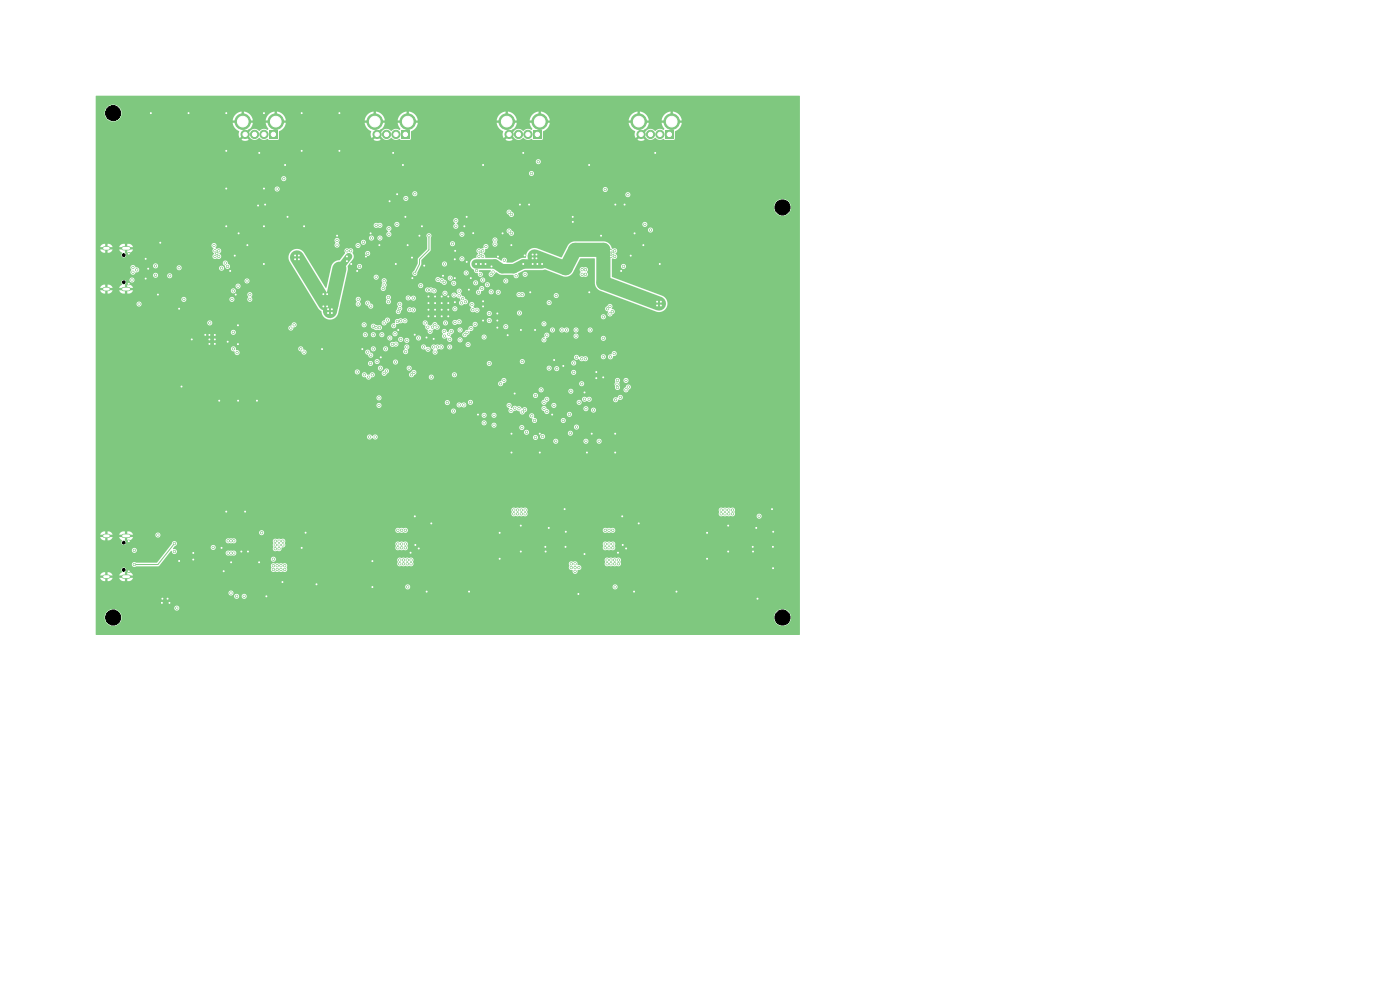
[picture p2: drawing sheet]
<svg xmlns="http://www.w3.org/2000/svg" width="297mm" height="210mm" viewBox="0 0 297 210" stroke-linecap="round" stroke-linejoin="round" font-family="sans-serif">
<path d="M22.2 52.7h.8M26.2 52.7h1.1M22.2 61.3h.8M26.2 61.3h1.1M22.2 113.7h.8M26.2 113.7h1.1M22.2 122.3h.8M26.2 122.3h1.1" fill="none" stroke="#7fc87f" stroke-width=".9"/>
<g fill="#7fc87f" stroke="#7fc87f" stroke-width=".21">
<circle cx="34.4" cy="127" r=".25"/>
<circle cx="35.5" cy="127" r=".25"/>
<circle cx="44.4" cy="71.1" r=".25"/>
<circle cx="44.4" cy="72" r=".25"/>
<circle cx="44.4" cy="72.9" r=".25"/>
<circle cx="45.6" cy="71" r=".25"/>
<circle cx="45.6" cy="72" r=".25"/>
<circle cx="45.6" cy="72.9" r=".25"/>
</g>
<path d="M57.1 27.6h1.8v1.8h-1.8z" fill="#7fc87f"/>
<g fill="#7fc87f" stroke="#7fc87f" stroke-width=".21">
<circle cx="56" cy="28.5" r=".87"/>
<circle cx="54" cy="28.5" r=".87"/>
<circle cx="52" cy="28.5" r=".87"/>
<circle cx="58.5" cy="25.8" r="1.65"/>
<circle cx="51.5" cy="25.8" r="1.65"/>
</g>
<path d="M85.1 27.6h1.8v1.8h-1.8z" fill="#7fc87f"/>
<g fill="#7fc87f" stroke="#7fc87f" stroke-width=".21">
<circle cx="84" cy="28.5" r=".87"/>
<circle cx="82" cy="28.5" r=".87"/>
<circle cx="80" cy="28.5" r=".87"/>
<circle cx="86.5" cy="25.8" r="1.65"/>
<circle cx="79.5" cy="25.8" r="1.65"/>
<circle cx="90.9" cy="62.9" r=".25"/>
<circle cx="90.9" cy="64.3" r=".25"/>
<circle cx="90.9" cy="65.7" r=".25"/>
<circle cx="90.9" cy="67.1" r=".25"/>
<circle cx="92.3" cy="62.9" r=".25"/>
<circle cx="92.3" cy="64.3" r=".25"/>
<circle cx="92.3" cy="65.7" r=".25"/>
<circle cx="92.3" cy="67.1" r=".25"/>
<circle cx="93.7" cy="62.9" r=".25"/>
<circle cx="93.7" cy="64.3" r=".25"/>
<circle cx="93.7" cy="65.7" r=".25"/>
<circle cx="93.7" cy="67.1" r=".25"/>
<circle cx="95.1" cy="62.9" r=".25"/>
<circle cx="95.1" cy="64.3" r=".25"/>
<circle cx="95.1" cy="65.7" r=".25"/>
<circle cx="95.1" cy="67.1" r=".25"/>
</g>
<path d="M141.1 27.6h1.8v1.8h-1.8z" fill="#7fc87f"/>
<g fill="#7fc87f" stroke="#7fc87f" stroke-width=".21">
<circle cx="140" cy="28.5" r=".87"/>
<circle cx="138" cy="28.5" r=".87"/>
<circle cx="136" cy="28.5" r=".87"/>
<circle cx="142.5" cy="25.8" r="1.65"/>
<circle cx="135.5" cy="25.8" r="1.65"/>
</g>
<path d="M113.1 27.6h1.8v1.8h-1.8z" fill="#7fc87f"/>
<g fill="#7fc87f" stroke="#7fc87f" stroke-width=".21">
<circle cx="112" cy="28.5" r=".87"/>
<circle cx="110" cy="28.5" r=".87"/>
<circle cx="108" cy="28.5" r=".87"/>
<circle cx="114.5" cy="25.8" r="1.65"/>
<circle cx="107.5" cy="25.8" r="1.65"/>
<circle cx="97.4" cy="68.2" r=".23"/>
<circle cx="99.9" cy="69.7" r=".23"/>
<circle cx="130" cy="53.8" r=".23"/>
<circle cx="113.5" cy="70" r=".23"/>
<circle cx="100.4" cy="49.5" r=".23"/>
<circle cx="89" cy="50" r=".23"/>
<circle cx="88.8" cy="116.3" r=".23"/>
<circle cx="46.5" cy="85" r=".23"/>
<circle cx="43.5" cy="71" r=".23"/>
<circle cx="60.5" cy="35" r=".23"/>
<circle cx="27.3" cy="121.2" r=".23"/>
<circle cx="125.5" cy="92" r=".23"/>
<circle cx="105.5" cy="68" r=".23"/>
<circle cx="49.8" cy="54.2" r=".23"/>
<circle cx="30.9" cy="54.9" r=".23"/>
<circle cx="101.4" cy="87.9" r=".23"/>
<circle cx="55" cy="32.4" r=".23"/>
<circle cx="112.3" cy="43.4" r=".23"/>
<circle cx="102.5" cy="65" r=".23"/>
<circle cx="163.8" cy="108" r=".23"/>
<circle cx="86.5" cy="52" r=".23"/>
<circle cx="119.8" cy="108" r=".23"/>
<circle cx="27.3" cy="60.2" r=".23"/>
<circle cx="77.6" cy="54.4" r=".23"/>
<circle cx="54.5" cy="85" r=".23"/>
<circle cx="56" cy="48" r=".23"/>
<circle cx="38" cy="65.5" r=".23"/>
<circle cx="90.5" cy="125.5" r=".23"/>
<circle cx="84" cy="56" r=".23"/>
<circle cx="135.5" cy="111" r=".23"/>
<circle cx="124.5" cy="96" r=".23"/>
<circle cx="52" cy="108.5" r=".23"/>
<circle cx="56" cy="24" r=".23"/>
<circle cx="48.8" cy="57.5" r=".23"/>
<circle cx="61" cy="46" r=".23"/>
<circle cx="27.3" cy="114.8" r=".23"/>
<circle cx="132" cy="109.5" r=".23"/>
<circle cx="99.9" cy="59" r=".23"/>
<circle cx="48" cy="40" r=".23"/>
<circle cx="87.1" cy="117.3" r=".23"/>
<circle cx="115.7" cy="117" r=".23"/>
<circle cx="106" cy="118.5" r=".23"/>
<circle cx="108.5" cy="52" r=".23"/>
<circle cx="76.9" cy="74" r=".23"/>
<circle cx="125" cy="35" r=".23"/>
<circle cx="117.1" cy="87.9" r=".23"/>
<circle cx="99.5" cy="61.5" r=".23"/>
<circle cx="48" cy="108.5" r=".23"/>
<circle cx="128" cy="80.1" r=".23"/>
<circle cx="109.2" cy="83.5" r=".23"/>
<circle cx="47" cy="116.2" r=".23"/>
<circle cx="131.1" cy="117.3" r=".23"/>
<circle cx="159.7" cy="116" r=".23"/>
<circle cx="164" cy="112.8" r=".23"/>
<circle cx="120" cy="112.8" r=".23"/>
<circle cx="33.5" cy="62.5" r=".23"/>
<circle cx="154.5" cy="117" r=".23"/>
<circle cx="96.5" cy="59" r=".23"/>
<circle cx="130.5" cy="96" r=".23"/>
<circle cx="134.5" cy="125.5" r=".23"/>
<circle cx="164" cy="116" r=".23"/>
<circle cx="80.5" cy="52" r=".23"/>
<circle cx="121.5" cy="46" r=".23"/>
<circle cx="50.5" cy="69" r=".23"/>
<circle cx="68.3" cy="74" r=".23"/>
<circle cx="49" cy="119.3" r=".23"/>
<circle cx="164" cy="120.5" r=".23"/>
<circle cx="150" cy="118.5" r=".23"/>
<circle cx="85.5" cy="35" r=".23"/>
<circle cx="50.5" cy="73" r=".23"/>
<circle cx="125" cy="62" r=".23"/>
<circle cx="106" cy="113" r=".23"/>
<circle cx="130.5" cy="43.4" r=".23"/>
<circle cx="96.5" cy="55" r=".23"/>
<circle cx="31.4" cy="57" r=".23"/>
<circle cx="64" cy="32" r=".23"/>
<circle cx="27.3" cy="53.8" r=".23"/>
<circle cx="111.3" cy="54.2" r=".23"/>
<circle cx="84.5" cy="70" r=".23"/>
<circle cx="132.1" cy="115.6" r=".23"/>
<circle cx="79" cy="119" r=".23"/>
<circle cx="114.5" cy="92" r=".23"/>
<circle cx="86" cy="46" r=".23"/>
<circle cx="72" cy="24" r=".23"/>
<circle cx="83.4" cy="32.4" r=".23"/>
<circle cx="132.8" cy="116.3" r=".23"/>
<circle cx="102.5" cy="63.9" r=".23"/>
<circle cx="55" cy="119.3" r=".23"/>
<circle cx="50" cy="62.5" r=".23"/>
<circle cx="139" cy="32.4" r=".23"/>
<circle cx="108.5" cy="96" r=".23"/>
<circle cx="121.5" cy="47.1" r=".23"/>
<circle cx="133.8" cy="54.2" r=".23"/>
<circle cx="110.3" cy="43.4" r=".23"/>
<circle cx="120" cy="116" r=".23"/>
<circle cx="78.6" cy="49.5" r=".23"/>
<circle cx="38.5" cy="82" r=".23"/>
<circle cx="71.5" cy="50" r=".23"/>
<circle cx="48" cy="24" r=".23"/>
<circle cx="34.4" cy="127.9" r=".23"/>
<circle cx="110.5" cy="70" r=".23"/>
<circle cx="154.5" cy="111.5" r=".23"/>
<circle cx="56.2" cy="43.4" r=".23"/>
<circle cx="56" cy="40" r=".23"/>
<circle cx="140" cy="56" r=".23"/>
<circle cx="89.5" cy="48" r=".23"/>
<circle cx="116.4" cy="112" r=".23"/>
<circle cx="90.5" cy="71.6" r=".23"/>
<circle cx="99.5" cy="125.5" r=".23"/>
<circle cx="122.7" cy="126" r=".23"/>
<circle cx="99" cy="55.5" r=".23"/>
<circle cx="40.7" cy="72" r=".23"/>
<circle cx="52.6" cy="117" r=".23"/>
<circle cx="102.5" cy="68" r=".23"/>
<circle cx="56.5" cy="126.5" r=".23"/>
<circle cx="48" cy="32" r=".23"/>
<circle cx="30.9" cy="59.1" r=".23"/>
<circle cx="117.6" cy="76.4" r=".23"/>
<circle cx="54.8" cy="43.6" r=".23"/>
<circle cx="105.6" cy="54.4" r=".23"/>
<circle cx="87.4" cy="54.6" r=".23"/>
<circle cx="150" cy="113" r=".23"/>
<circle cx="75.8" cy="57.5" r=".23"/>
<circle cx="59.9" cy="123.5" r=".23"/>
<circle cx="112.5" cy="62" r=".23"/>
<circle cx="46" cy="53.8" r=".23"/>
<circle cx="67.1" cy="124" r=".23"/>
<circle cx="82.6" cy="42.7" r=".23"/>
<circle cx="102.5" cy="35" r=".23"/>
<circle cx="99" cy="46" r=".23"/>
<circle cx="124" cy="83.2" r=".23"/>
<circle cx="74.5" cy="56" r=".23"/>
<circle cx="38" cy="119" r=".23"/>
<circle cx="36" cy="127.9" r=".23"/>
<circle cx="88.1" cy="115.6" r=".23"/>
<circle cx="160.7" cy="127" r=".23"/>
<circle cx="136.5" cy="52" r=".23"/>
<circle cx="47.5" cy="121.2" r=".23"/>
<circle cx="72" cy="32" r=".23"/>
<circle cx="114.5" cy="96" r=".23"/>
<circle cx="51.2" cy="117" r=".23"/>
<circle cx="130.5" cy="92" r=".23"/>
<circle cx="87.5" cy="59" r=".23"/>
<circle cx="111" cy="32.4" r=".23"/>
<circle cx="108.5" cy="92" r=".23"/>
<circle cx="127.5" cy="50" r=".23"/>
<circle cx="48.3" cy="72.5" r=".23"/>
<circle cx="32" cy="24" r=".23"/>
<circle cx="107.7" cy="71.1" r=".23"/>
<circle cx="94" cy="58.5" r=".23"/>
<circle cx="40" cy="24" r=".23"/>
<circle cx="124" cy="117.5" r=".23"/>
<circle cx="64" cy="116.2" r=".23"/>
<circle cx="126.5" cy="80.2" r=".23"/>
<circle cx="91.5" cy="111" r=".23"/>
<circle cx="105.5" cy="69.5" r=".23"/>
<circle cx="64.8" cy="113" r=".23"/>
<circle cx="160.4" cy="112" r=".23"/>
<circle cx="34" cy="51.5" r=".23"/>
<circle cx="96.6" cy="53.2" r=".23"/>
<circle cx="143.5" cy="125.5" r=".23"/>
<circle cx="98.5" cy="48" r=".23"/>
<circle cx="126.5" cy="78.9" r=".23"/>
<circle cx="41" cy="118.7" r=".23"/>
<circle cx="56" cy="56" r=".23"/>
<circle cx="52.5" cy="52" r=".23"/>
<circle cx="159.7" cy="117" r=".23"/>
<circle cx="92" cy="71.9" r=".23"/>
<circle cx="80.8" cy="75.8" r=".23"/>
<circle cx="79" cy="124.5" r=".23"/>
<circle cx="102" cy="53.8" r=".23"/>
<circle cx="50.6" cy="49.5" r=".23"/>
<circle cx="106.6" cy="49.5" r=".23"/>
<circle cx="119.5" cy="77.6" r=".23"/>
<circle cx="88" cy="71" r=".23"/>
<circle cx="115.7" cy="116" r=".23"/>
<circle cx="90" cy="56.4" r=".23"/>
<circle cx="96.5" cy="64.1" r=".23"/>
<circle cx="105.5" cy="66.5" r=".23"/>
<circle cx="48" cy="48" r=".23"/>
<circle cx="50.5" cy="85" r=".23"/>
<circle cx="88" cy="109.5" r=".23"/>
<circle cx="64.5" cy="48" r=".23"/>
<circle cx="41" cy="117.3" r=".23"/>
<circle cx="132.5" cy="43.4" r=".23"/>
<circle cx="110.5" cy="117" r=".23"/>
<circle cx="64" cy="24" r=".23"/>
<circle cx="131.8" cy="57.5" r=".23"/>
<circle cx="110.5" cy="111.5" r=".23"/>
<circle cx="134.6" cy="49.5" r=".23"/>
<circle cx="84.2" cy="41.2" r=".23"/>
<circle cx="58.8" cy="40.1" r=".23"/>
<circle cx="88.8" cy="71.7" r=".23"/>
<circle cx="100.9" cy="60" r=".23"/>
<circle cx="133.2" cy="41.3" r=".23"/>
<circle cx="80.6" cy="47.8" r=".23"/>
<circle cx="101.5" cy="62" r=".23"/>
<circle cx="86.3" cy="73.6" r=".23"/>
<circle cx="100.8" cy="68.8" r=".23"/>
<circle cx="89.2" cy="60.6" r=".23"/>
<circle cx="119.2" cy="70" r=".23"/>
<circle cx="125.2" cy="70" r=".23"/>
<circle cx="82.2" cy="67.9" r=".23"/>
<circle cx="95.5" cy="59" r=".23"/>
<circle cx="122.2" cy="71.3" r=".23"/>
<circle cx="86.3" cy="72.2" r=".23"/>
<circle cx="86.1" cy="42.1" r=".23"/>
<circle cx="122.2" cy="70" r=".23"/>
<circle cx="120.2" cy="70" r=".23"/>
<circle cx="114.2" cy="34.3" r=".23"/>
<circle cx="138" cy="48.8" r=".23"/>
<circle cx="87.7" cy="63.2" r=".23"/>
<circle cx="128" cy="67.2" r=".23"/>
<circle cx="80.4" cy="86" r=".23"/>
<circle cx="110.2" cy="66.4" r=".23"/>
<circle cx="117.2" cy="70" r=".23"/>
<circle cx="107.3" cy="69.3" r=".23"/>
<circle cx="136.8" cy="47.6" r=".23"/>
<circle cx="82.5" cy="49.7" r=".23"/>
<circle cx="100.1" cy="64.6" r=".23"/>
<circle cx="86.6" cy="63.2" r=".23"/>
<circle cx="87.7" cy="65.8" r=".23"/>
<circle cx="80.4" cy="84.4" r=".23"/>
<circle cx="92.1" cy="61.7" r=".23"/>
<circle cx="92.7" cy="69.4" r=".23"/>
<circle cx="82.5" cy="48.5" r=".23"/>
<circle cx="94.3" cy="56" r=".23"/>
<circle cx="39" cy="63.5" r=".23"/>
<circle cx="28" cy="59.4" r=".23"/>
<circle cx="29.5" cy="64.5" r=".23"/>
<circle cx="53" cy="63.5" r=".23"/>
<circle cx="28.2" cy="56.8" r=".23"/>
<circle cx="33" cy="56.4" r=".23"/>
<circle cx="28.2" cy="57.8" r=".23"/>
<circle cx="76" cy="64.5" r=".23"/>
<circle cx="76" cy="63.5" r=".23"/>
<circle cx="38" cy="56.8" r=".23"/>
<circle cx="33" cy="58.4" r=".23"/>
<circle cx="53" cy="62.5" r=".23"/>
<circle cx="29" cy="57.2" r=".23"/>
<circle cx="36" cy="58.5" r=".23"/>
<circle cx="86" cy="116.2" r=".23"/>
<circle cx="85.2" cy="116.2" r=".23"/>
<circle cx="130" cy="115.4" r=".23"/>
<circle cx="130" cy="112.5" r=".23"/>
<circle cx="131.2" cy="119.6" r=".23"/>
<circle cx="86.4" cy="119.6" r=".23"/>
<circle cx="129.2" cy="112.5" r=".23"/>
<circle cx="86.4" cy="118.8" r=".23"/>
<circle cx="59.6" cy="120" r=".23"/>
<circle cx="60.4" cy="120.8" r=".23"/>
<circle cx="85.2" cy="112.5" r=".23"/>
<circle cx="85.6" cy="119.6" r=".23"/>
<circle cx="131.2" cy="118.8" r=".23"/>
<circle cx="58" cy="120.8" r=".23"/>
<circle cx="129.2" cy="116.2" r=".23"/>
<circle cx="60" cy="114.8" r=".23"/>
<circle cx="85.6" cy="118.8" r=".23"/>
<circle cx="85.2" cy="115.4" r=".23"/>
<circle cx="60.4" cy="120" r=".23"/>
<circle cx="86" cy="112.5" r=".23"/>
<circle cx="129.6" cy="118.8" r=".23"/>
<circle cx="84.4" cy="112.5" r=".23"/>
<circle cx="84.4" cy="115.4" r=".23"/>
<circle cx="84.4" cy="116.2" r=".23"/>
<circle cx="128.8" cy="118.8" r=".23"/>
<circle cx="130.4" cy="118.8" r=".23"/>
<circle cx="59.2" cy="114.8" r=".23"/>
<circle cx="87.2" cy="119.6" r=".23"/>
<circle cx="129.6" cy="119.6" r=".23"/>
<circle cx="60" cy="115.6" r=".23"/>
<circle cx="84.8" cy="119.6" r=".23"/>
<circle cx="59.2" cy="115.6" r=".23"/>
<circle cx="87.2" cy="118.8" r=".23"/>
<circle cx="84.8" cy="118.8" r=".23"/>
<circle cx="58.4" cy="114.8" r=".23"/>
<circle cx="128.4" cy="116.2" r=".23"/>
<circle cx="58.4" cy="116.4" r=".23"/>
<circle cx="58.8" cy="120" r=".23"/>
<circle cx="86" cy="115.4" r=".23"/>
<circle cx="130" cy="116.2" r=".23"/>
<circle cx="58.4" cy="115.6" r=".23"/>
<circle cx="128.4" cy="115.4" r=".23"/>
<circle cx="130.4" cy="119.6" r=".23"/>
<circle cx="129.2" cy="115.4" r=".23"/>
<circle cx="128.8" cy="119.6" r=".23"/>
<circle cx="59.2" cy="116.4" r=".23"/>
<circle cx="59.6" cy="120.8" r=".23"/>
<circle cx="130.5" cy="124.5" r=".23"/>
<circle cx="128.4" cy="112.5" r=".23"/>
<circle cx="58" cy="120" r=".23"/>
<circle cx="86.5" cy="124.5" r=".23"/>
<circle cx="58.8" cy="120.8" r=".23"/>
<circle cx="80.6" cy="50.5" r=".23"/>
<circle cx="78.8" cy="50.5" r=".23"/>
<circle cx="50.5" cy="60.7" r=".23"/>
<circle cx="98.2" cy="63.3" r=".23"/>
<circle cx="102.4" cy="59.4" r=".23"/>
<circle cx="49.5" cy="61.7" r=".23"/>
<circle cx="84.2" cy="47.6" r=".23"/>
<circle cx="115.4" cy="85.3" r=".23"/>
<circle cx="79.8" cy="47.8" r=".23"/>
<circle cx="105" cy="51.8" r=".23"/>
<circle cx="110.8" cy="62.5" r=".23"/>
<circle cx="116" cy="71.1" r=".23"/>
<circle cx="60.2" cy="37.9" r=".23"/>
<circle cx="128" cy="71.8" r=".23"/>
<circle cx="127.1" cy="93.6" r=".23"/>
<circle cx="124" cy="84.7" r=".23"/>
<circle cx="86.8" cy="78.1" r=".23"/>
<circle cx="63.8" cy="74" r=".23"/>
<circle cx="79.2" cy="71" r=".23"/>
<circle cx="49.5" cy="70.5" r=".23"/>
<circle cx="96.4" cy="79.5" r=".23"/>
<circle cx="118.1" cy="78.2" r=".23"/>
<circle cx="79" cy="79.5" r=".23"/>
<circle cx="103.8" cy="77.1" r=".23"/>
<circle cx="49.5" cy="74" r=".23"/>
<circle cx="79.2" cy="74" r=".23"/>
<circle cx="80.7" cy="78.1" r=".23"/>
<circle cx="64.5" cy="74.7" r=".23"/>
<circle cx="81.5" cy="79.2" r=".23"/>
<circle cx="75.8" cy="78.9" r=".23"/>
<circle cx="87.8" cy="79" r=".23"/>
<circle cx="50.3" cy="74.8" r=".23"/>
<circle cx="121.7" cy="79" r=".23"/>
<circle cx="131.6" cy="84.3" r=".23"/>
<circle cx="130.6" cy="84.8" r=".23"/>
<circle cx="110.8" cy="87.4" r=".23"/>
<circle cx="110.1" cy="86.7" r=".23"/>
<circle cx="84" cy="73" r=".23"/>
<circle cx="85" cy="72" r=".23"/>
<circle cx="51.8" cy="126.5" r=".23"/>
<circle cx="50.2" cy="126.5" r=".23"/>
<circle cx="49" cy="125.8" r=".23"/>
<circle cx="47" cy="56.9" r=".23"/>
<circle cx="99.8" cy="85.3" r=".23"/>
<circle cx="79.6" cy="92.7" r=".23"/>
<circle cx="49.2" cy="63.5" r=".23"/>
<circle cx="112.8" cy="88.2" r=".23"/>
<circle cx="78.4" cy="92.7" r=".23"/>
<circle cx="94.9" cy="85.4" r=".23"/>
<circle cx="110.7" cy="90.7" r=".23"/>
<circle cx="52.4" cy="59.6" r=".23"/>
<circle cx="79.2" cy="69.2" r=".23"/>
<circle cx="47.8" cy="55.8" r=".23"/>
<circle cx="94.5" cy="68.5" r=".23"/>
<circle cx="73.6" cy="55.4" r=".23"/>
<circle cx="48.3" cy="56.5" r=".23"/>
<circle cx="69.4" cy="62.4" r=".23"/>
<circle cx="69.6" cy="66.4" r=".23"/>
<circle cx="110.6" cy="108.2" r=".23"/>
<circle cx="121.2" cy="120.4" r=".23"/>
<circle cx="75.9" cy="52.1" r=".23"/>
<circle cx="45.6" cy="53.2" r=".23"/>
<circle cx="111.4" cy="109" r=".23"/>
<circle cx="70.4" cy="66.4" r=".23"/>
<circle cx="109" cy="109" r=".23"/>
<circle cx="46.4" cy="54.4" r=".23"/>
<circle cx="62.6" cy="54.2" r=".23"/>
<circle cx="109.8" cy="108.2" r=".23"/>
<circle cx="122" cy="119.6" r=".23"/>
<circle cx="73.6" cy="53.2" r=".23"/>
<circle cx="76.3" cy="56.5" r=".23"/>
<circle cx="68.6" cy="65" r=".23"/>
<circle cx="73.6" cy="54.4" r=".23"/>
<circle cx="62.6" cy="55" r=".23"/>
<circle cx="63.4" cy="54.2" r=".23"/>
<circle cx="69.4" cy="65" r=".23"/>
<circle cx="44.5" cy="68.5" r=".23"/>
<circle cx="68.6" cy="62.4" r=".23"/>
<circle cx="109" cy="108.2" r=".23"/>
<circle cx="109.8" cy="109" r=".23"/>
<circle cx="69.6" cy="65.6" r=".23"/>
<circle cx="110.6" cy="109" r=".23"/>
<circle cx="122" cy="120.4" r=".23"/>
<circle cx="46.4" cy="53.2" r=".23"/>
<circle cx="45.6" cy="54.4" r=".23"/>
<circle cx="63.4" cy="55" r=".23"/>
<circle cx="70.4" cy="65.6" r=".23"/>
<circle cx="45.4" cy="52.1" r=".23"/>
<circle cx="74.4" cy="53.2" r=".23"/>
<circle cx="121.2" cy="119.6" r=".23"/>
<circle cx="122.8" cy="120.4" r=".23"/>
<circle cx="111.4" cy="108.2" r=".23"/>
<circle cx="122" cy="121.2" r=".23"/>
<circle cx="88" cy="41.1" r=".23"/>
<circle cx="99.3" cy="73.1" r=".23"/>
<circle cx="80" cy="76.7" r=".23"/>
<circle cx="82" cy="78.7" r=".23"/>
<circle cx="90.8" cy="74.1" r=".23"/>
<circle cx="81" cy="71" r=".23"/>
<circle cx="83.9" cy="76.8" r=".23"/>
<circle cx="113.6" cy="83.9" r=".23"/>
<circle cx="114.8" cy="82.7" r=".23"/>
<circle cx="87.3" cy="79.5" r=".23"/>
<circle cx="78.6" cy="77.1" r=".23"/>
<circle cx="81.8" cy="74" r=".23"/>
<circle cx="104.8" cy="88.1" r=".23"/>
<circle cx="106.9" cy="80.7" r=".23"/>
<circle cx="121.7" cy="77" r=".23"/>
<circle cx="104.8" cy="90.2" r=".23"/>
<circle cx="116.5" cy="78.1" r=".23"/>
<circle cx="106.2" cy="81.4" r=".23"/>
<circle cx="102.7" cy="89.7" r=".23"/>
<circle cx="128" cy="75.7" r=".23"/>
<circle cx="129.5" cy="75.7" r=".23"/>
<circle cx="102.7" cy="88.1" r=".23"/>
<circle cx="111.3" cy="86.9" r=".23"/>
<circle cx="109.2" cy="86.6" r=".23"/>
<circle cx="124.2" cy="76.1" r=".23"/>
<circle cx="111.7" cy="91.7" r=".23"/>
<circle cx="121.1" cy="83" r=".23"/>
<circle cx="116" cy="84.7" r=".23"/>
<circle cx="115.4" cy="86.6" r=".23"/>
<circle cx="130.3" cy="75" r=".23"/>
<circle cx="130.9" cy="81.5" r=".23"/>
<circle cx="113.6" cy="92.8" r=".23"/>
<circle cx="123.4" cy="81.4" r=".23"/>
<circle cx="124.3" cy="86.7" r=".23"/>
<circle cx="124.3" cy="93.6" r=".23"/>
<circle cx="123.4" cy="76.1" r=".23"/>
<circle cx="108.4" cy="87.1" r=".23"/>
<circle cx="113.4" cy="89.2" r=".23"/>
<circle cx="119.5" cy="89.2" r=".23"/>
<circle cx="110.8" cy="76.7" r=".23"/>
<circle cx="98" cy="49.7" r=".23"/>
<circle cx="110.1" cy="62.5" r=".23"/>
<circle cx="103.1" cy="52.3" r=".23"/>
<circle cx="120.8" cy="87.9" r=".23"/>
<circle cx="115.4" cy="72.1" r=".23"/>
<circle cx="115.4" cy="68.7" r=".23"/>
<circle cx="96" cy="51.7" r=".23"/>
<circle cx="96.5" cy="65.5" r=".23"/>
<circle cx="103.8" cy="66.5" r=".23"/>
<circle cx="97.4" cy="62.8" r=".23"/>
<circle cx="98.7" cy="64" r=".23"/>
<circle cx="94.2" cy="59.9" r=".23"/>
<circle cx="104.2" cy="58.2" r=".23"/>
<circle cx="101.6" cy="54.4" r=".23"/>
<circle cx="102.4" cy="53.2" r=".23"/>
<circle cx="129.6" cy="54.4" r=".23"/>
<circle cx="102" cy="56" r=".23"/>
<circle cx="114" cy="56" r=".23"/>
<circle cx="102.4" cy="54.4" r=".23"/>
<circle cx="140.2" cy="64.8" r=".23"/>
<circle cx="111" cy="56" r=".23"/>
<circle cx="153.8" cy="108.2" r=".23"/>
<circle cx="129.6" cy="53.2" r=".23"/>
<circle cx="155.4" cy="108.2" r=".23"/>
<circle cx="130.4" cy="54.4" r=".23"/>
<circle cx="153.8" cy="109" r=".23"/>
<circle cx="132.3" cy="56.5" r=".23"/>
<circle cx="113" cy="54.8" r=".23"/>
<circle cx="113.8" cy="54" r=".23"/>
<circle cx="155.4" cy="109" r=".23"/>
<circle cx="101.6" cy="53.2" r=".23"/>
<circle cx="161.1" cy="109.5" r=".23"/>
<circle cx="113.8" cy="54.8" r=".23"/>
<circle cx="113" cy="56" r=".23"/>
<circle cx="139.4" cy="64.8" r=".23"/>
<circle cx="153" cy="109" r=".23"/>
<circle cx="154.6" cy="109" r=".23"/>
<circle cx="104.3" cy="56.5" r=".23"/>
<circle cx="130.4" cy="53.2" r=".23"/>
<circle cx="113" cy="54" r=".23"/>
<circle cx="101" cy="56" r=".23"/>
<circle cx="140.2" cy="64" r=".23"/>
<circle cx="154.6" cy="108.2" r=".23"/>
<circle cx="115" cy="56" r=".23"/>
<circle cx="153" cy="108.2" r=".23"/>
<circle cx="139.4" cy="64" r=".23"/>
<circle cx="103" cy="56" r=".23"/>
<circle cx="111.4" cy="58.2" r=".23"/>
<circle cx="131" cy="80.7" r=".23"/>
<circle cx="105" cy="50.9" r=".23"/>
<circle cx="132.8" cy="80.7" r=".23"/>
<circle cx="96.7" cy="48" r=".23"/>
<circle cx="96.7" cy="46.8" r=".23"/>
<circle cx="48.4" cy="117.3" r=".23"/>
<circle cx="45.2" cy="116.1" r=".23"/>
<circle cx="49" cy="114.7" r=".23"/>
<circle cx="58" cy="118.6" r=".23"/>
<circle cx="49.6" cy="114.7" r=".23"/>
<circle cx="49" cy="117.3" r=".23"/>
<circle cx="48.4" cy="114.7" r=".23"/>
<circle cx="55.5" cy="113" r=".23"/>
<circle cx="49.6" cy="117.3" r=".23"/>
<circle cx="33.5" cy="113.5" r=".23"/>
<circle cx="37.5" cy="129" r=".23"/>
<circle cx="78" cy="53.8" r=".23"/>
<circle cx="77.1" cy="51.4" r=".23"/>
<circle cx="132.8" cy="82.7" r=".23"/>
<circle cx="125" cy="84.7" r=".23"/>
<circle cx="128.9" cy="65.5" r=".23"/>
<circle cx="123.5" cy="58.2" r=".23"/>
<circle cx="123.5" cy="57.2" r=".23"/>
<circle cx="129.4" cy="66.6" r=".23"/>
<circle cx="128.4" cy="40.2" r=".23"/>
<circle cx="116.5" cy="64.2" r=".23"/>
<circle cx="118" cy="62.7" r=".23"/>
<circle cx="97.9" cy="64.2" r=".23"/>
<circle cx="105.7" cy="62" r=".23"/>
<circle cx="91.4" cy="61.5" r=".23"/>
<circle cx="91.2" cy="70.3" r=".23"/>
<circle cx="90.2" cy="68.5" r=".23"/>
<circle cx="98" cy="54.9" r=".23"/>
<circle cx="112.7" cy="36.8" r=".23"/>
<circle cx="78.2" cy="80" r=".23"/>
<circle cx="77.3" cy="79.5" r=".23"/>
<circle cx="78.6" cy="75.3" r=".23"/>
<circle cx="78.6" cy="64.9" r=".23"/>
<circle cx="78" cy="74.7" r=".23"/>
<circle cx="78" cy="64.3" r=".23"/>
<circle cx="96.3" cy="62.6" r=".23"/>
<circle cx="83.5" cy="69.1" r=".23"/>
<circle cx="84.3" cy="68.2" r=".23"/>
<circle cx="86.9" cy="65.7" r=".23"/>
<circle cx="94.3" cy="71.3" r=".23"/>
<circle cx="92" cy="73.6" r=".23"/>
<circle cx="103.4" cy="60.4" r=".23"/>
<circle cx="96.2" cy="60.1" r=".23"/>
<circle cx="99.1" cy="70.5" r=".23"/>
<circle cx="96.5" cy="68.4" r=".23"/>
<circle cx="117.5" cy="86" r=".23"/>
<circle cx="98.4" cy="85.9" r=".23"/>
<circle cx="79.8" cy="69.5" r=".23"/>
<circle cx="91.5" cy="80" r=".23"/>
<circle cx="71.5" cy="51" r=".23"/>
<circle cx="97.4" cy="85.9" r=".23"/>
<circle cx="117.9" cy="93.6" r=".23"/>
<circle cx="71.5" cy="52" r=".23"/>
<circle cx="96.2" cy="87.2" r=".23"/>
<circle cx="102.7" cy="71.5" r=".23"/>
<circle cx="94.4" cy="62.2" r=".23"/>
<circle cx="91" cy="50" r=".23"/>
<circle cx="88" cy="58" r=".23"/>
<circle cx="28.5" cy="116.7" r=".23"/>
<circle cx="37" cy="117" r=".23"/>
<circle cx="28.5" cy="119.7" r=".23"/>
<circle cx="37" cy="115.3" r=".23"/>
<circle cx="92.8" cy="73.6" r=".23"/>
<circle cx="95.2" cy="70.9" r=".23"/>
<circle cx="83.2" cy="73.1" r=".23"/>
<circle cx="89.9" cy="73.6" r=".23"/>
<circle cx="61.7" cy="69.6" r=".23"/>
<circle cx="94.2" cy="70.3" r=".23"/>
<circle cx="77.5" cy="71" r=".23"/>
<circle cx="86" cy="74.6" r=".23"/>
<circle cx="77.2" cy="68.9" r=".23"/>
<circle cx="62.4" cy="68.9" r=".23"/>
<circle cx="103.8" cy="68" r=".23"/>
<circle cx="101.2" cy="65.8" r=".23"/>
<circle cx="108" cy="86" r=".23"/>
<circle cx="124.2" cy="57.2" r=".23"/>
<circle cx="129.4" cy="65" r=".23"/>
<circle cx="115.1" cy="92.6" r=".23"/>
<circle cx="122.3" cy="90.6" r=".23"/>
<circle cx="131" cy="82.2" r=".23"/>
<circle cx="125.9" cy="87" r=".23"/>
<circle cx="122.9" cy="85.3" r=".23"/>
<circle cx="121" cy="91.9" r=".23"/>
<circle cx="133.3" cy="82.1" r=".23"/>
<circle cx="129.9" cy="66.1" r=".23"/>
<circle cx="124.2" cy="58.2" r=".23"/>
<circle cx="104.2" cy="61.9" r=".23"/>
<circle cx="102.2" cy="61.2" r=".23"/>
<circle cx="107" cy="55.2" r=".23"/>
<circle cx="122.3" cy="75.8" r=".23"/>
<circle cx="109.5" cy="58.5" r=".23"/>
<circle cx="116" cy="87.3" r=".23"/>
<circle cx="100.3" cy="65.7" r=".23"/>
<circle cx="107.3" cy="59.6" r=".23"/>
<circle cx="82.7" cy="71.7" r=".23"/>
<circle cx="83.8" cy="70.8" r=".23"/>
<circle cx="101.9" cy="58.2" r=".23"/>
<circle cx="97.4" cy="61.8" r=".23"/>
<circle cx="95.4" cy="72" r=".23"/>
<circle cx="95.4" cy="73.6" r=".23"/>
<circle cx="93.6" cy="73.6" r=".23"/>
<circle cx="92.2" cy="68.8" r=".23"/>
<circle cx="92.3" cy="74.7" r=".23"/>
<circle cx="90.7" cy="69.4" r=".23"/>
<circle cx="95.7" cy="70.3" r=".23"/>
<circle cx="97.6" cy="72.1" r=".23"/>
<circle cx="81.5" cy="59.5" r=".23"/>
<circle cx="81.5" cy="60.5" r=".23"/>
<circle cx="82.4" cy="63.1" r=".23"/>
<circle cx="82.4" cy="64" r=".23"/>
<circle cx="84.8" cy="64.5" r=".23"/>
<circle cx="108.5" cy="49.5" r=".23"/>
<circle cx="108.5" cy="45.5" r=".23"/>
<circle cx="84.8" cy="65.5" r=".23"/>
<circle cx="108" cy="49" r=".23"/>
<circle cx="108" cy="45" r=".23"/>
<circle cx="85" cy="68.1" r=".23"/>
<circle cx="85.9" cy="68.1" r=".23"/>
<circle cx="80.5" cy="69.5" r=".23"/>
<circle cx="81.5" cy="68.5" r=".23"/>
<circle cx="84.5" cy="66.1" r=".23"/>
<circle cx="91.7" cy="69.4" r=".23"/>
<circle cx="79.8" cy="58.8" r=".23"/>
<circle cx="81.3" cy="61.2" r=".23"/>
<circle cx="98.6" cy="71" r=".23"/>
<circle cx="97.6" cy="70" r=".23"/>
<circle cx="98.9" cy="57.9" r=".23"/>
<circle cx="101.1" cy="57.4" r=".23"/>
<circle cx="93.7" cy="59.5" r=".23"/>
<circle cx="104.6" cy="57.7" r=".23"/>
<circle cx="92.9" cy="59.3" r=".23"/>
<circle cx="90.7" cy="61.5" r=".23"/>
</g>
<path d="M63 54.6l6 9.8M72 57l-2 9M113.4 54.4l6.6 2.5 2-3.9h6v7l11.8 4.4" fill="none" stroke="#7fc87f" stroke-width="3"/>
<path d="M74 54.4l-2 2.6" fill="none" stroke="#7fc87f" stroke-width="1.5"/>
<path d="M101 56h4l1.5 1h2.5l2-1h4" fill="none" stroke="#7fc87f" stroke-width="2"/>
<path d="M91 50v3l-2 2v1l-1 2M37 115.3l-3.5 4.5h-5" fill="none" stroke="#7fc87f" stroke-width=".21"/>
<g fill="#7fc87f">
<path d="M20.3 20.4l149.3-.1 .1 .1-.1 114.3h-149.2l-.1-3.8h1.9a1.8 1.8 0 0 0 1.8 1.9 1.8 1.8 0 0 0 1.8-1.9h138.4v.2a1.8 1.8 0 0 0 2.7 1.4 1.8 1.8 0 0 0 0-3 1.8 1.8 0 0 0-2.7 1.4h-138.4v-.3a1.8 1.8 0 0 0-1.9-1.4 1.8 1.8 0 0 0-1.7 1.7h-1.9v-2h16.7v.2a.54 .54 0 0 0 .8 .4 .54 .54 0 0 0 0-1 .54 .54 0 0 0-.8 .4h-16.7v-2.5h29.4v.2a.54 .54 0 0 0 .6 .4 .54 .54 0 0 0 .4-.6h.6v.2a.54 .54 0 0 0 .8 .4 .54 .54 0 0 0 0-1 .54 .54 0 0 0-.8 .4h-.6v-.1a.54 .54 0 0 0-.6-.3 .54 .54 0 0 0-.4 .4h-29.4v-.7h28.2v.2a.54 .54 0 0 0 .8 .4 .54 .54 0 0 0 0-1 .54 .54 0 0 0-.8 .4h-28.2v-1.3h65.7v.2a.54 .54 0 0 0 .6 .4 .54 .54 0 0 0 .4-.6h43v.2a.54 .54 0 0 0 .8 .4 .54 .54 0 0 0 0-1 .54 .54 0 0 0-.8 .4h-43v-.1a.54 .54 0 0 0-.6-.3 .54 .54 0 0 0-.4 .4h-65.7v-2.3h1.7l-.1 .2 .1 .3h-.7a.96 .96 0 0 0 1 .7v-.7h.5v.7l.4-.1 .5-.3 .2-.3h-.8l.2-.2-.2-.3h2.9l-.1 .2 .1 .3h-.7a1.01 1.01 0 0 0 1.2 .7v-.7h.5v.7l.9-.2 .3-.5h-.7l.1-.2-.1-.3h.7a1.01 1.01 0 0 0-1.2-.7v.6h-.5v-.7a.53 .53 0 0 0 .1-.8 .53 .53 0 0 0-.8 .1 .53 .53 0 0 0 .1 .8l-.6 .7h-1.4l-.3-.5-.5-.2h-.3v.6h-.5v-.6a.96 .96 0 0 0-1 .7h-1v-2.4h7.7v.1a.54 .54 0 0 0 .8 .4l4.7-.1 .4-.2h23.6l.1 .4a.6 .6 0 0 0 0 .8 .6 .6 0 0 0 .7 .1l.4 .1 1.2-.1a.64 .64 0 0 0 .9 0 .64 .64 0 0 0 0-.9 .54 .54 0 0 0 0-.7 .54 .54 0 0 0-.7 0l-1.4-.1-.4 .1a.54 .54 0 0 0-.8 .3h-23.6l1-1.3h22.6v.1a.53 .53 0 0 0 .5 .5 .53 .53 0 0 0 .5-.5h25.8l.1 .4a.64 .64 0 0 0 0 .9 .64 .64 0 0 0 .9 0l1.2 .1 .4-.1a.54 .54 0 0 0 .6 .1 .54 .54 0 0 0 .2-.6h33l.1 .4a.66 .66 0 0 0 0 .8 .66 .66 0 0 0 .7 .3 .58 .58 0 0 0 .5 .7 .58 .58 0 0 0 .6-.8 .58 .58 0 0 0 .7-.5 .58 .58 0 0 0-.8-.6v-.1a.53 .53 0 0 0-.2-.5 .53 .53 0 0 0-.6 0l-.3-.1a.53 .53 0 0 0-.7 .4h-33l-.1-.3 .1-.5h40.6l.1 .4a.6 .6 0 0 0 0 .8 .6 .6 0 0 0 .7 .1l.4 .1 1.2-.1a.59 .59 0 0 0 .8 0 .59 .59 0 0 0 .1-.7 .59 .59 0 0 0 0-.8 .59 .59 0 0 0-.7-.1l-.4-.1-1.4 .1a.54 .54 0 0 0-.8 .3h-40.6v-.1a.54 .54 0 0 0-.8-.2l-.4-.1-1.4 .1a.54 .54 0 0 0-.8 .3h-25.8a.54 .54 0 0 0-.4-.6 .54 .54 0 0 0-.6 .5h-22.6l1.3-1.7h.3a.53 .53 0 0 0 .3 .6 .53 .53 0 0 0 .7-.2h10.4v.1a.95 .95 0 0 0 1 .5l.3-.1a.6 .6 0 0 0 .9-.5 .6 .6 0 0 0-.9-.5h-.6a.53 .53 0 0 0-.7 .5l-10.4-.1a.61 .61 0 0 0-.2-.6 .61 .61 0 0 0-.6-.1l.2-.4h7.8v.1a.54 .54 0 0 0 .8 .4 .54 .54 0 0 0 0-.9 .54 .54 0 0 0-.8 .4h-7.8l.2-.2a.55 .55 0 0 0 .4-.7 .55 .55 0 0 0-.6-.4 .55 .55 0 0 0-.5 .6l-3.1 4-4.5-.1a.54 .54 0 0 0-.8 .4h-7.7v-3h7.7v.1a.54 .54 0 0 0 .8 .4 .54 .54 0 0 0 0-.9 .54 .54 0 0 0-.8 .4h-7.7v-3.3h1.7l-.1 .2 .1 .3h-.7a.96 .96 0 0 0 1 .7v-.6h.5v.6h.4l.5-.3 .2-.4h-.8l.2-.2-.2-.3h2.9l-.1 .2 .1 .3h-.7l.6 .8a.52 .52 0 0 0-.1 .7 .52 .52 0 0 0 .8 0 .52 .52 0 0 0-.1-.7h21.4v.1a.95 .95 0 0 0 1 .5l.4-.1a.54 .54 0 0 0 .8-.5h7.8l.1 1.2a.64 .64 0 0 0 0 .9 .64 .64 0 0 0 .9 0 .59 .59 0 0 0 .7 0 .59 .59 0 0 0 .2-.7h.1a.53 .53 0 0 0 .5-.2 .53 .53 0 0 0 .1-.6h23.4l.1 .4a.59 .59 0 0 0 0 .8 .59 .59 0 0 0 .7 .1l.4 .1 .4-.1a.6 .6 0 0 0 .8 0 .6 .6 0 0 0 .1-.7l.1-.6h41.4l.1 .4a.64 .64 0 0 0 0 .9 .64 .64 0 0 0 .9 0l.4 .1 .2-.1a.59 .59 0 0 0 .8 0 .59 .59 0 0 0 .1-.7 .59 .59 0 0 0 0-.8 .59 .59 0 0 0-.7-.1l-.4-.1-.6 .1a.54 .54 0 0 0-.8 .3h-41.4v-.1a.81 .81 0 0 0-1-.2l-.2-.1-.6 .1a.54 .54 0 0 0-.8 .3h-23.4l-.1-.1a.55 .55 0 0 0 0-.7 .55 .55 0 0 0-.7-.1l-.4-.1-.6 .1a.54 .54 0 0 0-.8 .3h-7.8a.95 .95 0 0 0-1-.5l-.4 .1a.55 .55 0 0 0-.8 .4l-21.4-.1v-.6h.5v.6h.6l.4-.3 .2-.4h-.7l.1-.2-.1-.3h5.5a.54 .54 0 0 0 .7 .6 .54 .54 0 0 0 .2-.9 .54 .54 0 0 0-.9 .2v.1h-5.5h.7l-.3-.5h27.1a.54 .54 0 0 0 .7 .6 .54 .54 0 0 0 .2-.9 .54 .54 0 0 0-.9 .2v.1h-27.1l-.9-.2v.7h-.5v-.7h-.4l-.5 .2-.3 .5h-1.4a.96 .96 0 0 0-1.1-.7v.7h-.5v-.7h-.2l-.5 .2-.3 .5h-1v-1h63.6a.65 .65 0 0 0 1 .5l.4 .1 .4-.1a.54 .54 0 0 0 .6 .1 .54 .54 0 0 0 .2-.6h41.4v.2a.54 .54 0 0 0 .8 .3l.4 .1 .4-.1a.55 .55 0 0 0 .8 .1 .55 .55 0 0 0 .1-.7 .55 .55 0 0 0-.7-.2l-.4-.1-.6 .1a.54 .54 0 0 0-.8 .3h-41.4v-.1a.54 .54 0 0 0-.8-.2l-.4-.1-.6 .1a.54 .54 0 0 0-.8 .3h-63.6v-4.3h88.2l.1 .4a.6 .6 0 0 0 0 .8 .6 .6 0 0 0 .7 .1l.4 .1 1.2-.1a.64 .64 0 0 0 .9 0 .64 .64 0 0 0 0-.9l.1-.4h40.6l.1 .4a.64 .64 0 0 0 0 .9 .64 .64 0 0 0 .9 0h7a.54 .54 0 0 0 .7 .6 .54 .54 0 0 0 .2-.9 .54 .54 0 0 0-.8 .2l-.1 .1h-4.8a.53 .53 0 0 0 .1-.7 .59 .59 0 0 0 0-.8 .59 .59 0 0 0-.7-.1l-.4-.1-1.4 .1a.54 .54 0 0 0-.8 .3h-40.6v-.1a.54 .54 0 0 0-.8-.2l-.4-.1-1.4 .1a.54 .54 0 0 0-.8 .3h-88.2v-14.6h97.1v.2a.54 .54 0 0 0 .6 .4 .54 .54 0 0 0 .4-.6h5.4v.2a.54 .54 0 0 0 .6 .4 .54 .54 0 0 0 .4-.6h1.8v.2a.54 .54 0 0 0 .8 .4 .54 .54 0 0 0 0-1 .54 .54 0 0 0-.8 .4h-1.8v-.1a.54 .54 0 0 0-.6-.3 .54 .54 0 0 0-.4 .4h-5.4v-.1a.53 .53 0 0 0-.6-.3 .53 .53 0 0 0-.4 .4h-97.1v-.9h57.6v.2a.6 .6 0 0 0 .5 .4 .6 .6 0 0 0 .6-.4l.1 .1a.53 .53 0 0 0 .6 .3 .53 .53 0 0 0 .4-.5h33v.2a.53 .53 0 0 0 .7 .4 .53 .53 0 0 0 .3-.8h.5v.2a.54 .54 0 0 0 .8 .4 .54 .54 0 0 0 0-1 .54 .54 0 0 0-.8 .4h-.6a.53 .53 0 0 0-.5-.2 .53 .53 0 0 0-.4 .4l-33-.1a.6 .6 0 0 0-.5-.4 .6 .6 0 0 0-.6 .4l-.1-.1a.53 .53 0 0 0-.6-.3 .53 .53 0 0 0-.4 .4h-57.6v-1h90.9v.2a.53 .53 0 0 0 .5 .4 .53 .53 0 0 0 .5-.4h8.3v.2a.54 .54 0 0 0 .8 .4 .54 .54 0 0 0 0-1 .54 .54 0 0 0-.8 .4h-8.3a.54 .54 0 0 0-.4-.6 .54 .54 0 0 0-.6 .4h-90.9v-2h81.9v.2a.53 .53 0 0 0 .8 .3h1.3v.2a.53 .53 0 0 0 .8 .3h5.1v.2a.53 .53 0 0 0 .6 .4 .53 .53 0 0 0 .4-.7h10.6v.2a.54 .54 0 0 0 .8 .4 .54 .54 0 0 0 0-1 .54 .54 0 0 0-.8 .4h-10.6a.54 .54 0 0 0-.6-.3 .54 .54 0 0 0-.4 .4h-5.1a.54 .54 0 0 0 0-.9 .54 .54 0 0 0-.8 .4h-1.3a.54 .54 0 0 0 0-.9 .54 .54 0 0 0-.8 .4h-81.9v-1.6h81.9v.2a.54 .54 0 0 0 .6 .4 .54 .54 0 0 0 .4-.6h1.1v.2a.53 .53 0 0 0 .5 .4 .53 .53 0 0 0 .5-.5h7l.1 .4 .2 .2a.26 .26 0 0 1 .3 .1 .26 .26 0 0 1 0 .3 .54 .54 0 0 0 .5 .6 .54 .54 0 0 0 .5-.6h5.1v.2a.54 .54 0 0 0 .8 .4 .54 .54 0 0 0 0-1 .54 .54 0 0 0-.8 .4h-5.1l-.2-.3-.5-.3a.54 .54 0 0 0-.2-.8 .54 .54 0 0 0-.7 .4l-7-.1a.54 .54 0 0 0-.5-.4 .54 .54 0 0 0-.5 .4h-1.1v-.1a.54 .54 0 0 0-.6-.3 .54 .54 0 0 0-.4 .4h-81.9v-.9h75.4v.2a.54 .54 0 0 0 .8 .4 .54 .54 0 0 0 0-1 .54 .54 0 0 0-.8 .4h-75.4v-1.2h59.6v.2a.54 .54 0 0 0 .8 .4 .54 .54 0 0 0 0-1 .54 .54 0 0 0-.8 .4h-59.6v-.6h74.1v.2a.53 .53 0 0 0 .8 .3h1.7v.2a.61 .61 0 0 0 .4 .4 .61 .61 0 0 0 .6-.2 .55 .55 0 0 0 .6 .2 .55 .55 0 0 0 .4-.5h8.6l.1 .4 .4 .3a.59 .59 0 0 0 .2 1 .59 .59 0 0 0 .8-.5h.1a.8 .8 0 0 1 1.2 .5 .58 .58 0 0 0 .6 .3 .58 .58 0 0 0 .5-.5 .53 .53 0 0 0 .3-.8h3.2l.1 .4 .4 .2 .2 .4 .3 .2h4.4a.54 .54 0 0 0 .7 .6 .54 .54 0 0 0 .2-.9 .54 .54 0 0 0-.9 .2v.1h-4.2a.6 .6 0 0 0 .4-.6 .6 .6 0 0 0-.6-.6h7.9a.53 .53 0 0 0 .3 .6 .53 .53 0 0 0 .7-.3h.6v.2a.54 .54 0 0 0 .8 .4 .54 .54 0 0 0 0-1 .54 .54 0 0 0-.8 .4h-.6a.54 .54 0 0 0-.4-.7 .54 .54 0 0 0-.6 .4h-7.9a.54 .54 0 0 0-.5-.5 .54 .54 0 0 0-.5 .5h-3.2a.75 .75 0 0 0-1 .1l-.1-.1a.53 .53 0 0 0-.8-.3 .8 .8 0 0 0-1.3 .3l-.1-.1 .1-.6h8.5a.54 .54 0 0 0 .7 .6 .54 .54 0 0 0 .2-.9 .54 .54 0 0 0-.9 .2v.1h-8.5a.54 .54 0 0 0-.5-.4 .54 .54 0 0 0-.5 .4l-8.6-.1a.61 .61 0 0 0-.4-.4 .61 .61 0 0 0-.6 .2 .55 .55 0 0 0-.6-.2 .55 .55 0 0 0-.4 .4h-1.7l.2-.5h3.9a.54 .54 0 0 0 .5 .6 .54 .54 0 0 0 .5-.6h14.6v.1a.55 .55 0 0 0 .6 .5 .55 .55 0 0 0 .5-.6h6.3v.1a.54 .54 0 0 0 .8 .4 .54 .54 0 0 0 0-.9 .54 .54 0 0 0-.8 .4l-6.3-.1a.55 .55 0 0 0 .5-.6h7v.3a.62 .62 0 0 0 1 .1 .55 .55 0 0 0 .6 .2 .55 .55 0 0 0 .4-.5h4.6v.2a.57 .57 0 0 0 .6 .4 .57 .57 0 0 0 .5-.6 .57 .57 0 0 0 .9-.2 .57 .57 0 0 0-.4-.8 .57 .57 0 0 0-.7 .7h-.1a.53 .53 0 0 0-.8 .3l-4.6-.1a.61 .61 0 0 0-.4-.4 .61 .61 0 0 0-.6 .2 .55 .55 0 0 0-.6-.2 .55 .55 0 0 0-.4 .4h-7v-.1a.58 .58 0 0 0-.7-.3 .58 .58 0 0 0-.4 .6l-.3 .1-.2 .4h-14.6a.54 .54 0 0 0-.5-.5 .54 .54 0 0 0-.5 .5l-3.9-.1a.54 .54 0 0 0-.6-.3 .54 .54 0 0 0-.4 .4h-74.1v-1h59.6v.2a.54 .54 0 0 0 .8 .4 .54 .54 0 0 0 0-1 .54 .54 0 0 0-.8 .4h-59.6v-.5h92.8v.2a.54 .54 0 0 0 .8 .4 .54 .54 0 0 0 0-1 .54 .54 0 0 0-.8 .4h-92.8v-1.2h94v.2a.53 .53 0 0 0 .4 .4 .53 .53 0 0 0 .6-.3h5.3v.2a.54 .54 0 0 0 .8 .4 .54 .54 0 0 0 0-1 .54 .54 0 0 0-.8 .4h-5.3a.54 .54 0 0 0-.4-.7 .54 .54 0 0 0-.6 .4h-94v-1.3h85.4v.2a.54 .54 0 0 0 .6 .4 .54 .54 0 0 0 .4-.6h16.2v.2a.53 .53 0 0 0 .5 .4 .53 .53 0 0 0 .5-.5h6.5l.1 .4a.63 .63 0 0 0 .1 .7 .63 .63 0 0 0 .7 .1h1v.2a.58 .58 0 0 0 .6 .4 .58 .58 0 0 0 .5-.6 .56 .56 0 0 0 .4-.7 .56 .56 0 0 0-.7-.4 .56 .56 0 0 0-.4 .7l-.4 .4h-1a.69 .69 0 0 0 .1-.9l-.1-.5 .2-.6h.8v.2a.54 .54 0 0 0 .8 .4 .54 .54 0 0 0 0-1 .54 .54 0 0 0-.8 .4h-.8v-.1a.58 .58 0 0 0-.8-.2 .58 .58 0 0 0-.2 .8l-.1 .3h-6.5a.53 .53 0 0 0-.5-.5 .53 .53 0 0 0-.5 .4h-16.1a.58 .58 0 0 0 .6-.6 .58 .58 0 0 0-.6-.6 .58 .58 0 0 0-.5 .8l-.4 .1-.2 .3h-85.4v-2.5h55a.53 .53 0 0 0 .6 .6h.9l.2 .5 .7 .2a.58 .58 0 0 0 .6 .4 .58 .58 0 0 0 .5-.5 .54 .54 0 0 0 .6-.2 .54 .54 0 0 0 0-.7h1.6v.3a.53 .53 0 0 0 .5 .3 .53 .53 0 0 0 .5-.3h4.8v.3a.53 .53 0 0 0 .8 .2h3.4v.2a.54 .54 0 0 0 .8 .4 .54 .54 0 0 0 0-1 .54 .54 0 0 0-.8 .4h-3.4l.5-.5h7.8a.54 .54 0 0 0 .7 .6 .54 .54 0 0 0 .2-.9 .54 .54 0 0 0-.9 .2v.1h-7.8l.2-.5h32.9a.54 .54 0 0 0 .7 .6 .54 .54 0 0 0 .2-.9 .54 .54 0 0 0-.9 .2v.1h-32.9a.58 .58 0 0 0-.6-.4 .58 .58 0 0 0-.5 .5l-.4 .4h-4.8v-.1a.58 .58 0 0 0 .5-.6 .58 .58 0 0 0-.5-.5 .58 .58 0 0 0-.6 .5l-.4 .4h-1.6a.69 .69 0 0 0-1.1 .4l-.5-.1a.53 .53 0 0 0-.5-.4 .53 .53 0 0 0-.5 .4h-.9h.1a.54 .54 0 0 0 .1-.9 .54 .54 0 0 0-.8 .3h-55v-.8h59.9v.2a.54 .54 0 0 0 .6 .4 .54 .54 0 0 0 .4-.6h5.1v.2a.54 .54 0 0 0 .6 .4 .54 .54 0 0 0 .4-.6h28.7v.2a.53 .53 0 0 0 .5 .4 .53 .53 0 0 0 .5-.5h.6v.2a.54 .54 0 0 0 .8 .4 .54 .54 0 0 0 0-1 .54 .54 0 0 0-.8 .4l-.6-.1a.54 .54 0 0 0-.5-.4 .54 .54 0 0 0-.5 .4h-28.7v-.1a.54 .54 0 0 0-.6-.3 .54 .54 0 0 0-.4 .4h-5.1v-.1a.54 .54 0 0 0-.6-.3 .54 .54 0 0 0-.4 .4h-59.9v-1h57.8v.2a.53 .53 0 0 0 .8 .3 .53 .53 0 0 0-.1-.9h.7v.2a.53 .53 0 0 0 .5 .4 .53 .53 0 0 0 .5-.5h2.9v.2a.53 .53 0 0 0 .4 .4 .53 .53 0 0 0 .6-.3h18.9v.2a.53 .53 0 0 0 .8 .3 .53 .53 0 0 0-.1-.9h6.3v.2a.53 .53 0 0 0 .4 .4 .53 .53 0 0 0 .6-.3h9.9v.2a.54 .54 0 0 0 .8 .4 .54 .54 0 0 0 0-1 .54 .54 0 0 0-.8 .4h-9.9a.54 .54 0 0 0-.4-.7 .54 .54 0 0 0-.6 .4h-6.6l-.4 .4h-18.9a.53 .53 0 0 0-.3-.7 .53 .53 0 0 0-.7 .4l-2.9-.1a.54 .54 0 0 0-.5-.4 .54 .54 0 0 0-.5 .4h-1.1l-.3 .4h-57.8v-3.1h28.7l.2 .5 .6 .2a.57 .57 0 0 0 .4 .7 .57 .57 0 0 0 .7-.6 .57 .57 0 0 0-.8-.5v-.3h13.2l.2 .5a.52 .52 0 0 1 .6 .6 .54 .54 0 0 0 .6 .2 .54 .54 0 0 0 .3-.6h12.5l.3 .6a.4 .4 0 0 1 .4 .5l.4 .2 .4-.2h42.8a.59 .59 0 0 0 .3 .6 .59 .59 0 0 0 .7-.2 .7 .7 0 0 0 1.1 .4 .54 .54 0 0 0 .8-.1 .54 .54 0 0 0-.3-.8h3.1v.1a.53 .53 0 0 0 .6 .5 .53 .53 0 0 0 .4-.6h.5v.2a.58 .58 0 0 0 .7 .4 .58 .58 0 0 0 .4-.7 .55 .55 0 0 0 .7-.4 .55 .55 0 0 0-.5-.6 .55 .55 0 0 0-.6 .6l-.1 .1a.53 .53 0 0 0-.6 .4h-.5a.54 .54 0 0 0-.5-.5 .54 .54 0 0 0-.5 .5l-4.7 .1a.53 .53 0 0 0-.5-.4 .53 .53 0 0 0-.5 .4h-42.7a.68 .68 0 0 0-.6-1 .53 .53 0 0 0-.5-.5 .53 .53 0 0 0-.5 .4h-12.5l-.2-.3-.4-.2-.1-.2h14.4v.3a.53 .53 0 0 0 .6 .3 .53 .53 0 0 0 .4-.6h1.6l.1 .4 .3 .2h3.8a.54 .54 0 0 0 .7 .6 .54 .54 0 0 0 .3-.8l.3-.8h2.5a.72 .72 0 0 0 1 .6 .56 .56 0 0 0 .7 .4 .56 .56 0 0 0 .3-.8 .56 .56 0 0 0-.9-.1l1.1-.1 .1 .4 .4 .3a.57 .57 0 0 0-.1 .9 .57 .57 0 0 0 .8 0 .57 .57 0 0 0 0-.9l.6-.2a.54 .54 0 0 0 .6 .1 .54 .54 0 0 0 .2-.6h.8v.2a.54 .54 0 0 0 .8 .4 .54 .54 0 0 0 0-1 .54 .54 0 0 0-.8 .4h-.8v-.1a.82 .82 0 0 0-1-.2l-.2-.1-.6 .1a.54 .54 0 0 0-.8 .3h-1.1l-.1-.1a.53 .53 0 0 0-.5-.3 .53 .53 0 0 0-.5 .4h-2.5v-.1a.54 .54 0 0 0-.8-.3 .54 .54 0 0 0-.1 .8l-.4 .6h-3.6h.1a.54 .54 0 0 0 .1-.9 .54 .54 0 0 0-.8 .3h-1.6v-.1a.54 .54 0 0 0-.6-.3 .54 .54 0 0 0-.4 .4h-14.4v-.1a.53 .53 0 0 0-.6-.3 .53 .53 0 0 0-.4 .4h-13.2l-.1-.1a.54 .54 0 0 0-.5-.3 .54 .54 0 0 0-.5 .4h-28.7v-.9h62.4v.1a.71 .71 0 0 0 1 .4 .53 .53 0 0 0 .8-.5h14.3v.2a.54 .54 0 0 0 .8 .4 .54 .54 0 0 0 0-1 .54 .54 0 0 0-.8 .4l-14.3-.1a.92 .92 0 0 0-1-.3h-.6l-.2 .4h-62.4v-1.4h61.9a.53 .53 0 0 0 .3 .6 .53 .53 0 0 0 .7-.3h1.3v.3a.53 .53 0 0 0 .5 .3 .53 .53 0 0 0 .5-.4h.3v.2a.54 .54 0 0 0 .8 .4 .54 .54 0 0 0 0-1 .54 .54 0 0 0-.8 .4h-.3l-.1-.5h2.9v.2a.54 .54 0 0 0 .8 .4 .54 .54 0 0 0 0-1 .54 .54 0 0 0-.8 .4h-3a.54 .54 0 0 0-.8 .3h-1.3a.54 .54 0 0 0-.4-.7 .54 .54 0 0 0-.6 .4h-61.9v-1.2h28.7v.2a.53 .53 0 0 0 .8 .3h27.2v.2a.54 .54 0 0 0 .6 .4 .54 .54 0 0 0 .4-.6h.7v.2a.54 .54 0 0 0 .6 .4 .54 .54 0 0 0 .4-.6h.8v.2a.53 .53 0 0 0 .7 .4 .53 .53 0 0 0 .3-.8h1.8v.2a.54 .54 0 0 0 .8 .4 .54 .54 0 0 0 0-1 .54 .54 0 0 0-.8 .4h-1.9a.54 .54 0 0 0-.5-.2 .54 .54 0 0 0-.4 .4h-.8v-.1a.54 .54 0 0 0-.6-.3 .54 .54 0 0 0-.4 .4h-.7v-.1a.53 .53 0 0 0-.6-.3 .53 .53 0 0 0-.4 .4h-27.2a.54 .54 0 0 0 0-.9 .54 .54 0 0 0-.8 .4h-28.7v-.9h40.9v.2a.58 .58 0 0 0 .6 .4 .58 .58 0 0 0 .5-.7 .56 .56 0 0 0 .6-.6h13.8v.2a.53 .53 0 0 0 .5 .4 .53 .53 0 0 0 .5-.3h1l.1 .4 .4 .2a1.7 1.7 0 0 0 1.7 .1 .58 .58 0 0 0-.1-.7 .58 .58 0 0 0-.7 0l-.5-.2a.53 .53 0 0 0-.5-.2 .53 .53 0 0 0-.4 .4h-1v-.4l-.2-.3h3.5v.3l.3 .3h1.7a.56 .56 0 0 0 .7 .6 .56 .56 0 0 0 .3-.8l1.1-.2a.5 .5 0 0 1 .7 0l.5-.2h3.4l.1 .4 .5 .4a.74 .74 0 0 0 .5 .9 .54 .54 0 0 0 .4 .7 .54 .54 0 0 0 .6-.6h1.9l.2 .5a.77 .77 0 0 0 .3 1.1l.6-.2 .1 .1a.54 .54 0 0 0 .3 .8 .54 .54 0 0 0 .7-.5h1.2v.2a.54 .54 0 0 0 .8 .4 .54 .54 0 0 0 0-1 .54 .54 0 0 0-.8 .4h-1.2l-.1-.3-.3-.3 .2-.5h2.4a.53 .53 0 0 0 .2 .6 .53 .53 0 0 0 .6-.1h3.3l.1 .4 .3 .2h12.3a.56 .56 0 0 0 .7 .6 .56 .56 0 0 0 .3-.9l.4-.2 .2-.3h5.2v.3a.53 .53 0 0 0 .8 .2h5v.1a.54 .54 0 0 0 .8 .4 .54 .54 0 0 0 0-.9 .54 .54 0 0 0-.8 .4h-5l.1-.1a.54 .54 0 0 0-.2-.8 .54 .54 0 0 0-.7 .4h-5.2a.56 .56 0 0 0-.7-.6 .56 .56 0 0 0-.3 .9l-.4 .2-.2 .3h-12.1h.1a.54 .54 0 0 0 .1-.9 .54 .54 0 0 0-.8 .3h-3.3l.3-.4a.82 .82 0 0 0 .5-.8h.4l.3-.3h16.3v.3a.53 .53 0 0 0 .6 .3 .53 .53 0 0 0 .4-.6h1v.3a.62 .62 0 0 0 1 .1 .55 .55 0 0 0 .7 .2 .55 .55 0 0 0 .3-.6h1v.3a.54 .54 0 0 0 .6 .3 .54 .54 0 0 0 .4-.6h2v.2a.54 .54 0 0 0 .8 .4 .54 .54 0 0 0 0-1 .54 .54 0 0 0-.8 .4h-2v-.1a.54 .54 0 0 0-.6-.3 .54 .54 0 0 0-.4 .4h-1v-.1a.64 .64 0 0 0-1-.1 .55 .55 0 0 0-.6-.2 .55 .55 0 0 0-.4 .4h-1v-.1a.54 .54 0 0 0-.6-.3 .54 .54 0 0 0-.4 .4h-16.3l-.1-.5 .2-.2h6.3v.2a.54 .54 0 0 0 .8 .4 .54 .54 0 0 0 0-1 .54 .54 0 0 0-.8 .4h-5.7l.2-.6h13.6a.54 .54 0 0 0 .7 .6 .54 .54 0 0 0 .2-.9 .54 .54 0 0 0-.9 .2v.1h-13.6a.57 .57 0 0 0-.8-.2 .57 .57 0 0 0-.2 .8 .68 .68 0 0 0-.7 .1 .68 .68 0 0 0-.3 .7h-.1a.64 .64 0 0 0-.7 .5l-.4 .4h-2.4a.65 .65 0 0 0 .4-1h1v.2a.54 .54 0 0 0 .8 .4 .54 .54 0 0 0 0-1 .54 .54 0 0 0-.8 .4h-1a.65 .65 0 0 0-.9 .5h-.4a.56 .56 0 0 0-.4-.6 .56 .56 0 0 0-.7 .4h-1.9l-.1-.2 .3-.1a.43 .43 0 0 1 .7 0 .59 .59 0 0 0 .6-.5 .59 .59 0 0 0-.5-.6l-.2-.4h1.4a.53 .53 0 0 0 .5 .6 .53 .53 0 0 0 .5-.7h1v.2a.74 .74 0 0 0 1.1 .2 .53 .53 0 0 0 .7-.1 .53 .53 0 0 0 0-.7h5.5v.2a.54 .54 0 0 0 .8 .4 .54 .54 0 0 0 0-1 .54 .54 0 0 0-.8 .4h-5.5a.7 .7 0 0 0-.9 .1 .56 .56 0 0 0-.9 .3h-1a.53 .53 0 0 0-.6-.3 .53 .53 0 0 0-.4 .4h-1.4a.54 .54 0 0 0-.9 .4 .67 .67 0 0 1-1-.1 .53 .53 0 0 0-.4-.7 .53 .53 0 0 0-.6 .4h-3.4a.57 .57 0 0 0-.1-.8 .57 .57 0 0 0-.8 .1 .65 .65 0 0 0-.9 0 .69 .69 0 0 0-.8 .9l-.5 .1-.2 .3h-1.4l.4-.3a.41 .41 0 0 1 .5-.4 .56 .56 0 0 0-.1-.9 .56 .56 0 0 0-.8 .6l-.4 .1-.2 .3h-3.5a.53 .53 0 0 0-.8 .4h-13.8v-.1a.59 .59 0 0 0-.7-.3 .59 .59 0 0 0-.4 .7l-.4 .1-.2 .3h-40.9v-1.1h23.7v.2a.54 .54 0 0 0 .8 .4 .54 .54 0 0 0 0-1 .54 .54 0 0 0-.8 .4h-23.7v-4h8.7v.2a.54 .54 0 0 0 .8 .4 .54 .54 0 0 0 0-1 .54 .54 0 0 0-.8 .4h-8.7v-1h18.2v.2a.54 .54 0 0 0 .6 .4 .54 .54 0 0 0 .4-.6h9.2v.2a.54 .54 0 0 0 .8 .4 .54 .54 0 0 0 0-.9 .54 .54 0 0 0-.8 .3h-9.2v-.1a.54 .54 0 0 0-.6-.3 .54 .54 0 0 0-.4 .4h-18.2v-1h32.2l.1 .4a.36 .36 0 0 1-.1 .6 .57 .57 0 0 0 .8 .5 .57 .57 0 0 0 0-.9 .54 .54 0 0 0 0-.9 .54 .54 0 0 0-.8 .3h-32.2v-1.3h1.7l-.1 .2 .1 .3h-.7a.96 .96 0 0 0 1 .7v-.7h.5v.7l.4-.1 .5-.3 .2-.3h-.8l.2-.2-.2-.3h2.9l-.1 .2 .1 .3h-.7a1.01 1.01 0 0 0 1.2 .7v-.7h.5v.7l.8-.1 .4-.6h20.8v.2a.54 .54 0 0 0 .8 .4 .54 .54 0 0 0 0-1 .54 .54 0 0 0-.8 .4h-20.8h-.7l.1-.2-.1-.3h.7l-.3-.5h22.1a.53 .53 0 0 0 .7 .6 .53 .53 0 0 0 .2-.9 .53 .53 0 0 0-.9 .2v.1h-22.1l-.3-.2h-.6v.6h-.5v-.6a.54 .54 0 0 0 .2-.8 .54 .54 0 0 0-.9 0 .54 .54 0 0 0 .1 .8l-.6 .7h-1.4l-.3-.5-.5-.2h-.3v.6h-.5v-.6a.96 .96 0 0 0-1 .7h-1v-1.8h7.2v.2a.53 .53 0 0 0 .5 .4 .53 .53 0 0 0 .5-.4h23.4v.2a.54 .54 0 0 0 .8 .4 .54 .54 0 0 0 0-1 .54 .54 0 0 0-.8 .4h-23.4a.54 .54 0 0 0-.4-.6 .54 .54 0 0 0-.6 .4h-7.2v-1h12.2v.2a.53 .53 0 0 0 .5 .4 .53 .53 0 0 0 .5-.5h2v.2a.54 .54 0 0 0 .8 .4 .54 .54 0 0 0 0-1 .54 .54 0 0 0-.8 .4l-2-.1a.54 .54 0 0 0-.5-.4 .54 .54 0 0 0-.5 .4h-12.2v-1.6h7.4v.3a.4 .4 0 0 1 0 .7 .58 .58 0 0 0 .5 .6 .58 .58 0 0 0 .6-.5 .57 .57 0 0 0 .7-.6 .57 .57 0 0 0-.8-.5l-.2-.4h4a.53 .53 0 0 0 .3 .6 .53 .53 0 0 0 .6-.2h4.1v.3a.53 .53 0 0 0 .6 .3 .53 .53 0 0 0 .4-.5h8v.2a.54 .54 0 0 0 .8 .4 .54 .54 0 0 0 0-1 .54 .54 0 0 0-.8 .4l-8-.1a.54 .54 0 0 0-.5-.4 .54 .54 0 0 0-.5 .4h-4.1a.53 .53 0 0 0-.2-.8 .53 .53 0 0 0-.7 .4h-4a.54 .54 0 0 0-.8 .4h-7.4v-1h27l.1 .4 .3 .2a.57 .57 0 0 0 .5 .7 .57 .57 0 0 0 .6-.4 .57 .57 0 0 0-.5-.7 .54 .54 0 0 0-.4-.6 .54 .54 0 0 0-.6 .4h-27v-3.3h1.7l-.1 .2 .1 .3h-.7a.96 .96 0 0 0 1 .7v-.6h.5v.6h.4l.5-.3 .2-.4h-.8l.2-.2-.2-.3h2.9l-.1 .2 .1 .3h-.7l.6 .8a.52 .52 0 0 0-.1 .7 .52 .52 0 0 0 .8 0 .52 .52 0 0 0-.1-.7v-.7h.5v.6a1.01 1.01 0 0 0 1.2-.7h-.7l.1-.2-.1-.3h.7l-.2-.4h16.9l.1 .4 .3 .3-.2 .6 .3 .6a.54 .54 0 0 0-.3 .7 .54 .54 0 0 0 .8 .2h.2a.53 .53 0 0 0 .8-.3h14.3l.2 .9 6.1 10 .6 .6a1.86 1.86 0 0 0 1.3 1.7 1.86 1.86 0 0 0 2-.6h56.1v.2a.54 .54 0 0 0 .8 .4 .54 .54 0 0 0 0-1 .54 .54 0 0 0-.8 .4h-56.1l.4-1.1h12.2v.2a.53 .53 0 0 0 .4 .4 .53 .53 0 0 0 .5-.2h18.4v.3a.53 .53 0 0 0 .7 .3 .53 .53 0 0 0 .3-.7h5.4v.2a.54 .54 0 0 0 .8 .4 .54 .54 0 0 0 0-1 .54 .54 0 0 0-.8 .4h-5.4a.54 .54 0 0 0-.6-.3 .54 .54 0 0 0-.4 .4h-18.4l.4-.8h1.1a.67 .67 0 0 0 1 .6 .53 .53 0 0 0 .7-.1 .53 .53 0 0 0 0-.7h7.9v.2a.54 .54 0 0 0 .8 .4 .54 .54 0 0 0 0-1 .54 .54 0 0 0-.8 .4h-7.9a.58 .58 0 0 0-.8-.1h-.1a.53 .53 0 0 0-.8 .3h-1.1l-.1-.6a.56 .56 0 0 0-.1-.9 .56 .56 0 0 0-.8 .1 .56 .56 0 0 0 .1 .8l-.4 1h-12.2l.6-2.6h3.1l.1 .4a.38 .38 0 0 1-.1 .6 .53 .53 0 0 0 .6 .6 .53 .53 0 0 0 .4-.8h1l.3 .6a.4 .4 0 0 1 .4 .5 .56 .56 0 0 0 1-.2 .56 .56 0 0 0-.7-.8 .54 .54 0 0 0-.4-.5 .54 .54 0 0 0-.6 .4h-1l-.2-.3a.53 .53 0 0 0-.1-.9h5.7l.1 .6a.56 .56 0 0 0 .1 .8 .56 .56 0 0 0 .8-.1 .56 .56 0 0 0-.1-.8l.1-.4h3.2a.58 .58 0 0 0 .4 .6 .58 .58 0 0 0 .6-.2 .56 .56 0 0 0 .9 .2 .56 .56 0 0 0 0-.9 .56 .56 0 0 0-.8 .2l-.1-.1a.53 .53 0 0 0-.6-.2 .53 .53 0 0 0-.4 .4l-3.2-.1a.54 .54 0 0 0-.5-.4 .54 .54 0 0 0-.5 .4h-6l-.4 .4h-3.1l.5-2.3h7.9v.2a.53 .53 0 0 0 .4 .4 .53 .53 0 0 0 .6-.3h8.4v.3a.64 .64 0 0 0 .9 .2l.9 .3 1.9-.1v.3a.53 .53 0 0 0 .9 .1h1v.2a.61 .61 0 0 0 .4 .4 .61 .61 0 0 0 .7-.2l.3 .3a.42 .42 0 0 1 .5 .4 .42 .42 0 0 1-.3 .4 .57 .57 0 0 0 .3 .8 .57 .57 0 0 0 .8-.3h1.1l.4 .8a.54 .54 0 0 0-.1 .7 .54 .54 0 0 0 .7 .1 .59 .59 0 0 0 .8 .1 .59 .59 0 0 0 .2-.8h26.8l.1 .4 .5 .3a.59 .59 0 0 0 .1 1 .59 .59 0 0 0 .9-.5 .58 .58 0 0 0 .4-.7 .58 .58 0 0 0-.6-.4 .59 .59 0 0 0-.1-1 .59 .59 0 0 0-.9 .5l-.4 .4h-26.8l-.6-.1a.32 .32 0 0 1-.5 0 .32 .32 0 0 1 .1-.5v-.4l-.3-.3h15.7v.2a.54 .54 0 0 0 .8 .4 .54 .54 0 0 0 0-1 .54 .54 0 0 0-.8 .4h-16l-.2 .1-.2 .3h-.8a.6 .6 0 0 0 .5-.6 .6 .6 0 0 0-.6-.6 .53 .53 0 0 0-.6-.5l-.2-.3a.34 .34 0 0 1-.2-.3 .34 .34 0 0 1 .2-.3h3.1v.2a.54 .54 0 0 0 .6 .4 .54 .54 0 0 0 .4-.7h1.7v.2a.53 .53 0 0 0 .5 .4 .53 .53 0 0 0 .5-.5h.5v.3a.53 .53 0 0 0 .8 .2h3.6v.3a.64 .64 0 0 0 .9 .2 .52 .52 0 0 0 .8-.3h6.2v.2a.54 .54 0 0 0 .8 .4 .54 .54 0 0 0 0-1 .54 .54 0 0 0-.8 .4h-6.2a.67 .67 0 0 0-1-.6 .53 .53 0 0 0-.7 .4h-3.6a.54 .54 0 0 0 0-.9 .54 .54 0 0 0-.8 .4l-.5-.1a.54 .54 0 0 0-.5-.4 .54 .54 0 0 0-.5 .4h-1.7a.56 .56 0 0 0 .7-.3 .56 .56 0 0 0-.3-.7 .56 .56 0 0 0-.7 .2l-.1 .4-.4 .2-.2 .3h-3.1a.53 .53 0 0 0-.7-.6 .53 .53 0 0 0-.1 1l-.2 .2-.1-.1a.54 .54 0 0 0-.6-.3 .54 .54 0 0 0-.4 .4h-1a.53 .53 0 0 0-.2-.8 .53 .53 0 0 0-.7 .4h-1.5a.58 .58 0 0 0 .1-.7 .58 .58 0 0 0-.7-.2l-.3-.2-.5 .1a.53 .53 0 0 0-.8 .3h-8.4v-.5l.2-.4h6.7a.54 .54 0 0 0 .7 .6 .54 .54 0 0 0 .2-.9 .54 .54 0 0 0-.8 .2l-.1 .1h-6.7l-.2-.5 .2-.4-.1-.4h10.5v.3a.77 .77 0 0 0 .9 .3l.4 .3a.54 .54 0 0 0 .6 .3 .54 .54 0 0 0 .5-.4h.9v.2a.53 .53 0 0 0 .7 .4 .53 .53 0 0 0 .4-.7h3.6v.2a.53 .53 0 0 0 .4 .4 .53 .53 0 0 0 .5-.2h1.6v.2a.54 .54 0 0 0 .8 .4 .54 .54 0 0 0 0-1 .54 .54 0 0 0-.8 .4h-1.6a.54 .54 0 0 0-.2-.8 .54 .54 0 0 0-.7 .4h-3.7a.54 .54 0 0 0-.5-.3 .54 .54 0 0 0-.5 .4h-.9a.65 .65 0 0 0-.6-.7l-.2-.2h-.5l-.2-.2h1.7v.3a.53 .53 0 0 0 .9 .1h6v.2a.53 .53 0 0 0 .5 .4 .53 .53 0 0 0 .5-.4h3.9v.2a.54 .54 0 0 0 .8 .4 .54 .54 0 0 0 0-1 .54 .54 0 0 0-.8 .4h-3.9a.54 .54 0 0 0-.4-.6 .54 .54 0 0 0-.6 .4h-6a.54 .54 0 0 0-.2-.8 .54 .54 0 0 0-.7 .4h-1.8a.54 .54 0 0 0-.8 .3h-10.5a.57 .57 0 0 0-.8 0 .57 .57 0 0 0 0 .8l-.3 1.1h-7.9l.6-2.4h5.8v.2a.53 .53 0 0 0 .8 .4 .53 .53 0 0 0 0-1 .53 .53 0 0 0-.8 .4h-5.8l.1-.8h13.9v.2a.54 .54 0 0 0 .6 .4 .54 .54 0 0 0 .4-.7h9.9v.2a.54 .54 0 0 0 .8 .4 .54 .54 0 0 0 0-1 .54 .54 0 0 0-.8 .4h-9.9l.9-1.9h4.4v.2a.53 .53 0 0 0 .6 .4 .53 .53 0 0 0 .4-.6h4.9l.2 .8 .6 .5a.73 .73 0 0 0 .9 .8 .57 .57 0 0 0 .4 .7 .57 .57 0 0 0 .7-.7 .57 .57 0 0 0-.9-.4l.2-.3h2.2l.1 .3a.58 .58 0 0 0-.4 .7 .58 .58 0 0 0 .6 .5 .58 .58 0 0 0 .5-.6l.4-.5 1 .6h2.6a.68 .68 0 0 0 1.1 .5l.1-.4-.1-.3h1a.54 .54 0 0 0 .7 .6 .54 .54 0 0 0 .2-.9 .54 .54 0 0 0-.9 .2v.1h-1l1.4-.8h3.8l.5-.1 3.9 1.4 .7 .1 1-.5 .7-1.1h1.1v.3a.31 .31 0 0 1 .2 .3 .31 .31 0 0 1-.2 .3v.4a.64 .64 0 0 0 .9 .2 .58 .58 0 0 0 .8-.2 .58 .58 0 0 0-.2-.7 .58 .58 0 0 0 .1-.9 .58 .58 0 0 0-.8 0 .53 .53 0 0 0-.8 .3h-1.1l1.2-2.3h3l.1 5.4 .2 .7 .4 .5 .6 .3 11.9 4.4a1.8 1.8 0 0 0 2.2-1.1 1.8 1.8 0 0 0-1-2.2l-10.7-4.1v-2.2h1.9a.53 .53 0 0 0 .7 .5 .53 .53 0 0 0 .3-.8 .53 .53 0 0 0-.9 .1l-.1 .2h-1.9v-1.6l.2-.1a.58 .58 0 0 0 .9-.2 .58 .58 0 0 0-.4-.8 .59 .59 0 0 0 .3-.8 .59 .59 0 0 0-.9-.2l-.1-.1a1.82 1.82 0 0 0-1.7-1.5h-6.1l-.7 .1-.8 .7-1.4 2.6-5.2-1.9a1.9 1.9 0 0 0-2.4 2l-1.1 .1a3.4 3.4 0 0 1-2.9 .9l-.1-.1a.59 .59 0 0 0-.2-.9 .59 .59 0 0 0-.8 .6l-1.1-.6h-2.3l-.1-.5-.4-.4 .4-.4v-.5l.3-.1a.53 .53 0 0 0 .4-.6 .53 .53 0 0 0-.7-.4 .53 .53 0 0 0-.3 .7l-.5 .3a.61 .61 0 0 0-1 .1 .61 .61 0 0 0 .4 .9l-.4 .4v.4l-.2 .1a1.3 1.3 0 0 0-1.2 1.2l-4.9-.1a.54 .54 0 0 0-.6-.3 .54 .54 0 0 0-.4 .4h-4.4v-.7l.3-.4h7.8a.54 .54 0 0 0 .7 .6 .54 .54 0 0 0 .2-.9 .54 .54 0 0 0-.9 .2v.1h-7.8l1.6-1.7 .1-1.5h4.1v.2a.54 .54 0 0 0 .8 .4 .54 .54 0 0 0 0-1 .54 .54 0 0 0-.8 .4h-4.1v-.8h13.1l.1 .6a.56 .56 0 0 0 .1 .8 .56 .56 0 0 0 .8-.1 .56 .56 0 0 0-.1-.8 .54 .54 0 0 0-.1-.9 .54 .54 0 0 0-.8 .4h-13.1l.1-.7-.1-.5h6.1a.54 .54 0 0 0 .7 .6 .54 .54 0 0 0 .2-.9 .54 .54 0 0 0-.9 .2v.1h-6.1a.55 .55 0 0 0-.8 .1 .55 .55 0 0 0 0 .7v2.5l-2 2.1a3 3 0 0 1-.8 2.5l-.3 .4h-13.9l.2-1.4h1.9v.1a.54 .54 0 0 0 .9 .4 .54 .54 0 0 0 0-.9 .54 .54 0 0 0-.9 .4h-1.9l1.1-1.5a1.05 1.05 0 0 0-.1-1.3h2.7v.1a.54 .54 0 0 0 .8 .4 .54 .54 0 0 0 0-.9 .54 .54 0 0 0-.8 .4h-2.7a.56 .56 0 0 0 0-.8 .56 .56 0 0 0-.7-.1 .63 .63 0 0 0-.9 0 .63 .63 0 0 0 0 .9l-1.1 1.4-1 .3-.6 .7-1.3 5-4.7-7.5a1.8 1.8 0 0 0-2-.7 1.8 1.8 0 0 0-1.3 1.6h-14.3v-.3l-.3-.5a.54 .54 0 0 0 .3-.7 .54 .54 0 0 0-.8-.2l-.4-.2a.55 .55 0 0 0 0-.9 .55 .55 0 0 0-.8 .3h-16.9l-.4-.2-.6-.1v.7h-.5v-.7h-.4l-.5 .2-.3 .5h-1.4a.96 .96 0 0 0-1.1-.7v.7h-.5v-.7h-.2l-.5 .2-.3 .5h-1v-1.5h50.7v.3a.41 .41 0 0 1 0 .7v.3a.53 .53 0 0 0 .6 .3 .53 .53 0 0 0 .4-.5h3.4v.1a.54 .54 0 0 0 .8 .4 .54 .54 0 0 0 0-.9 .54 .54 0 0 0-.8 .4h-3.4l-.2-.5 .1-.2h4.7a.54 .54 0 0 0 .7 .6 .54 .54 0 0 0 .2-.9 .54 .54 0 0 0-.9 .2v.1h-4.7a.53 .53 0 0 0-.2-.8 .53 .53 0 0 0-.7 .4h-50.7v-.5h58v.2a.54 .54 0 0 0 .6 .4 .54 .54 0 0 0 .4-.6h.8v.2a.54 .54 0 0 0 .8 .4 .54 .54 0 0 0 0-1 .54 .54 0 0 0-.8 .4h-.8v-.1a.53 .53 0 0 0-.6-.3 .53 .53 0 0 0-.4 .4h-58v-2h61.7l.3 .8a.55 .55 0 0 0-.2 .8 .55 .55 0 0 0 .9 0 .55 .55 0 0 0-.3-.8l.1-.3h24.7l.1 .4 .3 .2a.57 .57 0 0 0 .6 .5 .57 .57 0 0 0 .5-.5 .57 .57 0 0 0-.5-.6v-.2h29v.2a.54 .54 0 0 0 .8 .4 .54 .54 0 0 0 0-1 .54 .54 0 0 0-.8 .4h-29.1a.54 .54 0 0 0-.5-.2 .54 .54 0 0 0-.4 .4h-24.7a.54 .54 0 0 0 0-.9 .54 .54 0 0 0-.8 .4h-61.7v-.7h59v.2a.54 .54 0 0 0 .8 .3 .59 .59 0 0 0 .8 0 .59 .59 0 0 0 .2-.7h2.6v.2a.54 .54 0 0 0 .8 .4 .54 .54 0 0 0 0-1 .54 .54 0 0 0-.8 .4h-2.6l-.4-.2-.6 .1a.54 .54 0 0 0-.8 .3h-59v-1h75.9l.4 .7a.54 .54 0 0 0-.5 .7 .54 .54 0 0 0 .8 .3 .54 .54 0 0 0 .1-.8l39.3-.1a.54 .54 0 0 0 .7 .6 .54 .54 0 0 0 .2-.9 .54 .54 0 0 0-.9 .2v.1h-39.4l-.1-.1a.54 .54 0 0 0 .3-.9 .54 .54 0 0 0-.9 .2h-75.9v-1.8h87.2l.1 .4 .4 .3a.57 .57 0 0 0 .6 .4 .57 .57 0 0 0 .5-.6 .57 .57 0 0 0-.6-.5 .53 .53 0 0 0-.5-.4 .53 .53 0 0 0-.5 .4h-87.2v-1h143.9v.2a1.8 1.8 0 0 0 2.7 1.4 1.8 1.8 0 0 0 0-3 1.8 1.8 0 0 0-2.7 1.4h-143.9v-1.9h65.3v.2a.54 .54 0 0 0 .8 .4 .54 .54 0 0 0 0-1 .54 .54 0 0 0-.8 .4h-65.3v-1h67.2v.2a.53 .53 0 0 0 .5 .4 .53 .53 0 0 0 .5-.4h44.2v.2a.54 .54 0 0 0 .8 .4 .54 .54 0 0 0 0-1 .54 .54 0 0 0-.8 .4h-44.2a.54 .54 0 0 0-.4-.6 .54 .54 0 0 0-.6 .4h-67.2v-1h38v.2a.53 .53 0 0 0 .5 .4 .53 .53 0 0 0 .5-.5h68.6v.2a.54 .54 0 0 0 .8 .4 .54 .54 0 0 0 0-1 .54 .54 0 0 0-.8 .4l-68.6-.1a.54 .54 0 0 0-.5-.4 .54 .54 0 0 0-.5 .4h-38v-2.2h39.4v.2a.54 .54 0 0 0 .8 .4 .54 .54 0 0 0 0-1 .54 .54 0 0 0-.8 .4h-39.4v-1.1h91.9v.2a.54 .54 0 0 0 .8 .4 .54 .54 0 0 0 0-1 .54 .54 0 0 0-.8 .4h-91.9v-2.5h93.4v.2a.54 .54 0 0 0 .8 .4 .54 .54 0 0 0 0-1 .54 .54 0 0 0-.8 .4h-93.4v-10.3h1.9v.2a1.8 1.8 0 0 0 2.7 1.5h25.5v.4h-1a2.42 2.42 0 0 0 1.4 1.9 1.43 1.43 0 0 0 .1 1.4l.6-.7 .4 .4-.6 .7a1.37 1.37 0 0 0 1.5-.1l-.7-.6 .4-.4 .6 .6a1.26 1.26 0 0 0 1.9 0 1.36 1.36 0 0 0 1.8 .3l.3 .2 1.9-.1 .3-1.8a2.13 2.13 0 0 0 1.3-1.8h-1v-.4h18.8v.4h-1v.2a2.58 2.58 0 0 0 1.4 1.7 1.43 1.43 0 0 0 .1 1.4l.6-.7 .4 .4-.6 .7a1.37 1.37 0 0 0 1.5-.1l-.7-.6 .4-.4 .6 .6a1.26 1.26 0 0 0 1.9 0 1.36 1.36 0 0 0 1.8 .3l.3 .2 1.9-.1 .3-1.8a2.13 2.13 0 0 0 1.3-1.8h-1v-.4h18.8v.4h-1v.2a2.58 2.58 0 0 0 1.4 1.7 1.43 1.43 0 0 0 .1 1.4l.6-.7 .4 .4-.6 .7a1.37 1.37 0 0 0 1.5-.1l-.7-.6 .4-.4 .6 .6a1.26 1.26 0 0 0 1.9 0 1.36 1.36 0 0 0 1.8 .3l.3 .2 1.9-.1 .3-1.8a2.13 2.13 0 0 0 1.3-1.8h-1v-.4h18.8v.4h-1v.2a2.58 2.58 0 0 0 1.4 1.7 1.43 1.43 0 0 0 .1 1.4l.6-.7 .4 .4-.6 .7a1.37 1.37 0 0 0 1.5-.1l-.7-.6 .4-.4 .6 .6a1.26 1.26 0 0 0 1.9 0 1.36 1.36 0 0 0 1.8 .3l.3 .2 1.9-.1 .3-1.8a2.13 2.13 0 0 0 1.3-1.8h-1v-.4h1v-.2a2.14 2.14 0 0 0-1.8-1.7v1h-.6v-1h-.1a2.14 2.14 0 0 0-1.7 1.9h1v.4h-1l.2 .8 .3 .5-.2 .3a1.32 1.32 0 0 0-1.7 .2 1.22 1.22 0 0 0-1.9 0l-.6 .6-.4-.3 .8-.8a1 1 0 0 0 .7-1.1v-.2h-1v-.4h1a2.13 2.13 0 0 0-1.8-1.9v1h-.6v-1h-.1a2.14 2.14 0 0 0-1.7 1.9h-16.8v-.2a2.14 2.14 0 0 0-1.8-1.7v1h-.6v-1h-.1a2.14 2.14 0 0 0-1.7 1.9h1v.4h-1l.2 .8 .3 .5-.2 .3a1.33 1.33 0 0 0-1.7 .2 1.22 1.22 0 0 0-1.9 0l-.6 .6-.4-.3 .8-.8a1 1 0 0 0 .7-1.1v-.2h-1v-.4h1a2.13 2.13 0 0 0-1.8-1.9v1h-.6v-1h-.1a2.14 2.14 0 0 0-1.7 1.9h-16.8v-.2a2.14 2.14 0 0 0-1.9-1.7v1h-.4v-1h-.2a2.14 2.14 0 0 0-1.7 1.9h1v.4h-1l.2 .8 .3 .5-.2 .3a1.33 1.33 0 0 0-1.7 .2 1.22 1.22 0 0 0-1.9 0l-.6 .6-.4-.3 .8-.8a1 1 0 0 0 .7-1.1v-.2h-1v-.4h1a2.13 2.13 0 0 0-1.9-1.9v1h-.4v-1h-.2a2.14 2.14 0 0 0-1.7 1.9h-16.8v-.2a2.14 2.14 0 0 0-1.9-1.7v1h-.4v-1h-.2a2.14 2.14 0 0 0-1.7 1.9h1v.4h-1l.2 .8 .3 .5-.2 .3a1.33 1.33 0 0 0-1.7 .2 1.22 1.22 0 0 0-1.9 0l-.6 .6-.4-.3 .8-.8a.99 .99 0 0 0 .7-1.1v-.2h-1v-.4h1a2.13 2.13 0 0 0-1.9-1.9v1h-.4v-1h-.2a2.14 2.14 0 0 0-1.7 1.9l-24.4-.1a1.8 1.8 0 0 0-.1-3.1 1.8 1.8 0 0 0-2.7 1.5h-1.9z"/>
<circle cx="102" cy="53.8" r=".2"/>
<circle cx="46" cy="53.8" r=".2"/>
</g>
<g fill="#fff" stroke="#fff" stroke-width=".21">
<circle cx="97.4" cy="68.2" r=".1"/>
<circle cx="99.9" cy="69.7" r=".1"/>
<circle cx="130" cy="53.8" r=".1"/>
<circle cx="113.5" cy="70" r=".1"/>
<circle cx="100.4" cy="49.5" r=".1"/>
<circle cx="89" cy="50" r=".1"/>
<circle cx="88.8" cy="116.3" r=".1"/>
<circle cx="46.5" cy="85" r=".1"/>
<circle cx="43.5" cy="71" r=".1"/>
<circle cx="60.5" cy="35" r=".1"/>
<circle cx="27.3" cy="121.2" r=".1"/>
<circle cx="125.5" cy="92" r=".1"/>
<circle cx="105.5" cy="68" r=".1"/>
<circle cx="49.8" cy="54.2" r=".1"/>
<circle cx="30.9" cy="54.9" r=".1"/>
<circle cx="101.4" cy="87.9" r=".1"/>
<circle cx="55" cy="32.4" r=".1"/>
<circle cx="112.2" cy="43.4" r=".1"/>
<circle cx="102.5" cy="65" r=".1"/>
<circle cx="163.8" cy="108" r=".1"/>
<circle cx="86.5" cy="52" r=".1"/>
<circle cx="119.8" cy="108" r=".1"/>
<circle cx="27.3" cy="60.2" r=".1"/>
<circle cx="77.6" cy="54.4" r=".1"/>
<circle cx="54.5" cy="85" r=".1"/>
<circle cx="56" cy="48" r=".1"/>
<circle cx="38" cy="65.5" r=".1"/>
<circle cx="90.5" cy="125.5" r=".1"/>
<circle cx="84" cy="56" r=".1"/>
<circle cx="135.5" cy="111" r=".1"/>
<circle cx="124.5" cy="96" r=".1"/>
<circle cx="52" cy="108.5" r=".1"/>
<circle cx="56" cy="24" r=".1"/>
<circle cx="48.8" cy="57.5" r=".1"/>
<circle cx="61" cy="46" r=".1"/>
<circle cx="27.3" cy="114.8" r=".1"/>
<circle cx="132" cy="109.5" r=".1"/>
<circle cx="99.9" cy="59" r=".1"/>
<circle cx="48" cy="40" r=".1"/>
<circle cx="87.1" cy="117.2" r=".1"/>
<circle cx="115.8" cy="117" r=".1"/>
<circle cx="106" cy="118.5" r=".1"/>
<circle cx="108.5" cy="52" r=".1"/>
<circle cx="76.9" cy="74.1" r=".1"/>
<circle cx="125" cy="35" r=".1"/>
<circle cx="117.1" cy="88" r=".1"/>
<circle cx="99.5" cy="61.4" r=".1"/>
<circle cx="48" cy="108.5" r=".1"/>
<circle cx="128" cy="80.1" r=".1"/>
<circle cx="109.2" cy="83.5" r=".1"/>
<circle cx="47" cy="116.2" r=".1"/>
<circle cx="131.1" cy="117.2" r=".1"/>
<circle cx="159.7" cy="116" r=".1"/>
<circle cx="164" cy="112.8" r=".1"/>
<circle cx="120" cy="112.8" r=".1"/>
<circle cx="33.5" cy="62.5" r=".1"/>
<circle cx="154.5" cy="117" r=".1"/>
<circle cx="96.5" cy="59" r=".1"/>
<circle cx="130.5" cy="96" r=".1"/>
<circle cx="134.5" cy="125.5" r=".1"/>
<circle cx="164" cy="116" r=".1"/>
<circle cx="80.5" cy="52" r=".1"/>
<circle cx="121.5" cy="46" r=".1"/>
<circle cx="50.5" cy="69" r=".1"/>
<circle cx="68.3" cy="74.1" r=".1"/>
<circle cx="49" cy="119.3" r=".1"/>
<circle cx="164" cy="120.5" r=".1"/>
<circle cx="150" cy="118.5" r=".1"/>
<circle cx="85.5" cy="35" r=".1"/>
<circle cx="50.5" cy="73" r=".1"/>
<circle cx="125" cy="62" r=".1"/>
<circle cx="106" cy="113" r=".1"/>
<circle cx="130.5" cy="43.4" r=".1"/>
<circle cx="96.5" cy="55" r=".1"/>
<circle cx="31.4" cy="57" r=".1"/>
<circle cx="64" cy="32" r=".1"/>
<circle cx="27.3" cy="53.8" r=".1"/>
<circle cx="111.3" cy="54.2" r=".1"/>
<circle cx="84.5" cy="70" r=".1"/>
<circle cx="132.1" cy="115.6" r=".1"/>
<circle cx="79" cy="119" r=".1"/>
<circle cx="114.5" cy="92" r=".1"/>
<circle cx="86" cy="46" r=".1"/>
<circle cx="72" cy="24" r=".1"/>
<circle cx="83.4" cy="32.4" r=".1"/>
<circle cx="132.8" cy="116.3" r=".1"/>
<circle cx="102.5" cy="63.9" r=".1"/>
<circle cx="55" cy="119.3" r=".1"/>
<circle cx="50" cy="62.5" r=".1"/>
<circle cx="139" cy="32.4" r=".1"/>
<circle cx="108.5" cy="96" r=".1"/>
<circle cx="121.5" cy="47.1" r=".1"/>
<circle cx="133.8" cy="54.2" r=".1"/>
<circle cx="110.3" cy="43.4" r=".1"/>
<circle cx="120" cy="116" r=".1"/>
<circle cx="78.6" cy="49.5" r=".1"/>
<circle cx="38.5" cy="82" r=".1"/>
<circle cx="71.5" cy="50" r=".1"/>
<circle cx="48" cy="24" r=".1"/>
<circle cx="34.4" cy="127.9" r=".1"/>
<circle cx="110.5" cy="70" r=".1"/>
<circle cx="154.5" cy="111.5" r=".1"/>
<circle cx="56.3" cy="43.4" r=".1"/>
<circle cx="56" cy="40" r=".1"/>
<circle cx="140" cy="56" r=".1"/>
<circle cx="89.5" cy="48" r=".1"/>
<circle cx="116.4" cy="112" r=".1"/>
<circle cx="90.5" cy="71.6" r=".1"/>
<circle cx="99.5" cy="125.5" r=".1"/>
<circle cx="122.7" cy="126" r=".1"/>
<circle cx="99" cy="55.5" r=".1"/>
<circle cx="40.7" cy="72" r=".1"/>
<circle cx="52.6" cy="117" r=".1"/>
<circle cx="102.5" cy="68" r=".1"/>
<circle cx="56.5" cy="126.5" r=".1"/>
<circle cx="48" cy="32" r=".1"/>
<circle cx="30.9" cy="59.1" r=".1"/>
<circle cx="117.6" cy="76.4" r=".1"/>
<circle cx="54.7" cy="43.6" r=".1"/>
<circle cx="105.6" cy="54.4" r=".1"/>
<circle cx="87.4" cy="54.7" r=".1"/>
<circle cx="150" cy="113" r=".1"/>
<circle cx="75.8" cy="57.5" r=".1"/>
<circle cx="59.9" cy="123.5" r=".1"/>
<circle cx="112.5" cy="62" r=".1"/>
<circle cx="46" cy="53.8" r=".1"/>
<circle cx="67.1" cy="123.9" r=".1"/>
<circle cx="82.6" cy="42.7" r=".1"/>
<circle cx="102.5" cy="35" r=".1"/>
<circle cx="99" cy="46" r=".1"/>
<circle cx="124" cy="83.2" r=".1"/>
<circle cx="74.5" cy="56" r=".1"/>
<circle cx="38" cy="119" r=".1"/>
<circle cx="36" cy="127.9" r=".1"/>
<circle cx="88.1" cy="115.6" r=".1"/>
<circle cx="160.7" cy="127" r=".1"/>
<circle cx="136.5" cy="52" r=".1"/>
<circle cx="47.4" cy="121.2" r=".1"/>
<circle cx="72" cy="32" r=".1"/>
<circle cx="114.5" cy="96" r=".1"/>
<circle cx="51.2" cy="117" r=".1"/>
<circle cx="130.5" cy="92" r=".1"/>
<circle cx="87.5" cy="59" r=".1"/>
<circle cx="111" cy="32.4" r=".1"/>
<circle cx="108.5" cy="92" r=".1"/>
<circle cx="127.5" cy="50" r=".1"/>
<circle cx="48.3" cy="72.5" r=".1"/>
<circle cx="32" cy="24" r=".1"/>
<circle cx="107.7" cy="71.1" r=".1"/>
<circle cx="94" cy="58.5" r=".1"/>
<circle cx="40" cy="24" r=".1"/>
<circle cx="124" cy="117.5" r=".1"/>
<circle cx="64" cy="116.2" r=".1"/>
<circle cx="126.5" cy="80.2" r=".1"/>
<circle cx="91.5" cy="111" r=".1"/>
<circle cx="105.5" cy="69.5" r=".1"/>
<circle cx="64.8" cy="113" r=".1"/>
<circle cx="160.4" cy="112" r=".1"/>
<circle cx="34" cy="51.5" r=".1"/>
<circle cx="96.6" cy="53.2" r=".1"/>
<circle cx="143.5" cy="125.5" r=".1"/>
<circle cx="98.5" cy="48" r=".1"/>
<circle cx="126.5" cy="78.9" r=".1"/>
<circle cx="41" cy="118.7" r=".1"/>
<circle cx="56" cy="56" r=".1"/>
<circle cx="52.5" cy="52" r=".1"/>
<circle cx="159.7" cy="117" r=".1"/>
<circle cx="92" cy="71.9" r=".1"/>
<circle cx="80.8" cy="75.8" r=".1"/>
<circle cx="79" cy="124.5" r=".1"/>
<circle cx="102" cy="53.8" r=".1"/>
<circle cx="50.6" cy="49.5" r=".1"/>
<circle cx="106.6" cy="49.5" r=".1"/>
<circle cx="119.5" cy="77.6" r=".1"/>
<circle cx="88" cy="71" r=".1"/>
<circle cx="115.7" cy="116" r=".1"/>
<circle cx="90" cy="56.4" r=".1"/>
<circle cx="96.5" cy="64.1" r=".1"/>
<circle cx="105.5" cy="66.5" r=".1"/>
<circle cx="48" cy="48" r=".1"/>
<circle cx="50.5" cy="85" r=".1"/>
<circle cx="88" cy="109.5" r=".1"/>
<circle cx="64.5" cy="48" r=".1"/>
<circle cx="41" cy="117.3" r=".1"/>
<circle cx="132.5" cy="43.4" r=".1"/>
<circle cx="110.5" cy="117" r=".1"/>
<circle cx="64" cy="24" r=".1"/>
<circle cx="131.8" cy="57.5" r=".1"/>
<circle cx="110.5" cy="111.5" r=".1"/>
<circle cx="134.6" cy="49.5" r=".1"/>
<circle cx="84.2" cy="41.2" r=".1"/>
<circle cx="58.8" cy="40.1" r=".1"/>
<circle cx="88.8" cy="71.7" r=".1"/>
<circle cx="100.9" cy="60" r=".1"/>
<circle cx="133.2" cy="41.3" r=".1"/>
<circle cx="80.6" cy="47.8" r=".1"/>
<circle cx="101.5" cy="62" r=".1"/>
<circle cx="86.3" cy="73.6" r=".1"/>
<circle cx="100.8" cy="68.8" r=".1"/>
<circle cx="89.2" cy="60.6" r=".1"/>
<circle cx="119.2" cy="70" r=".1"/>
<circle cx="125.2" cy="70" r=".1"/>
<circle cx="82.2" cy="67.9" r=".1"/>
<circle cx="95.5" cy="59" r=".1"/>
<circle cx="122.2" cy="71.3" r=".1"/>
<circle cx="86.3" cy="72.2" r=".1"/>
<circle cx="86.1" cy="42.1" r=".1"/>
<circle cx="122.2" cy="70" r=".1"/>
<circle cx="120.2" cy="70" r=".1"/>
<circle cx="114.2" cy="34.3" r=".1"/>
<circle cx="138" cy="48.8" r=".1"/>
<circle cx="87.7" cy="63.2" r=".1"/>
<circle cx="128" cy="67.2" r=".1"/>
<circle cx="80.4" cy="86" r=".1"/>
<circle cx="110.2" cy="66.4" r=".1"/>
<circle cx="117.2" cy="70" r=".1"/>
<circle cx="107.3" cy="69.3" r=".1"/>
<circle cx="136.8" cy="47.6" r=".1"/>
<circle cx="82.5" cy="49.7" r=".1"/>
<circle cx="100.1" cy="64.6" r=".1"/>
<circle cx="86.6" cy="63.2" r=".1"/>
<circle cx="87.7" cy="65.8" r=".1"/>
<circle cx="80.4" cy="84.4" r=".1"/>
<circle cx="92.1" cy="61.7" r=".1"/>
<circle cx="92.8" cy="69.4" r=".1"/>
<circle cx="82.5" cy="48.5" r=".1"/>
<circle cx="94.3" cy="56" r=".1"/>
<circle cx="39" cy="63.5" r=".1"/>
<circle cx="28" cy="59.4" r=".1"/>
<circle cx="29.5" cy="64.5" r=".1"/>
<circle cx="53" cy="63.5" r=".1"/>
<circle cx="28.2" cy="56.7" r=".1"/>
<circle cx="33" cy="56.4" r=".1"/>
<circle cx="28.2" cy="57.8" r=".1"/>
<circle cx="76" cy="64.5" r=".1"/>
<circle cx="76" cy="63.5" r=".1"/>
<circle cx="38" cy="56.8" r=".1"/>
<circle cx="33" cy="58.4" r=".1"/>
<circle cx="53" cy="62.5" r=".1"/>
<circle cx="29" cy="57.2" r=".1"/>
<circle cx="36" cy="58.5" r=".1"/>
<circle cx="86" cy="116.2" r=".1"/>
<circle cx="85.2" cy="116.2" r=".1"/>
<circle cx="130" cy="115.4" r=".1"/>
<circle cx="130" cy="112.5" r=".1"/>
<circle cx="131.2" cy="119.6" r=".1"/>
<circle cx="86.4" cy="119.6" r=".1"/>
<circle cx="129.2" cy="112.5" r=".1"/>
<circle cx="86.4" cy="118.8" r=".1"/>
<circle cx="59.6" cy="120" r=".1"/>
<circle cx="60.4" cy="120.8" r=".1"/>
<circle cx="85.2" cy="112.5" r=".1"/>
<circle cx="85.6" cy="119.6" r=".1"/>
<circle cx="131.2" cy="118.8" r=".1"/>
<circle cx="58" cy="120.8" r=".1"/>
<circle cx="129.2" cy="116.2" r=".1"/>
<circle cx="60" cy="114.8" r=".1"/>
<circle cx="85.6" cy="118.8" r=".1"/>
<circle cx="85.2" cy="115.4" r=".1"/>
<circle cx="60.4" cy="120" r=".1"/>
<circle cx="86" cy="112.5" r=".1"/>
<circle cx="129.6" cy="118.8" r=".1"/>
<circle cx="84.4" cy="112.5" r=".1"/>
<circle cx="84.4" cy="115.4" r=".1"/>
<circle cx="84.4" cy="116.2" r=".1"/>
<circle cx="128.8" cy="118.8" r=".1"/>
<circle cx="130.4" cy="118.8" r=".1"/>
<circle cx="59.2" cy="114.8" r=".1"/>
<circle cx="87.2" cy="119.6" r=".1"/>
<circle cx="129.6" cy="119.6" r=".1"/>
<circle cx="60" cy="115.6" r=".1"/>
<circle cx="84.8" cy="119.6" r=".1"/>
<circle cx="59.2" cy="115.6" r=".1"/>
<circle cx="87.2" cy="118.8" r=".1"/>
<circle cx="84.8" cy="118.8" r=".1"/>
<circle cx="58.4" cy="114.8" r=".1"/>
<circle cx="128.4" cy="116.2" r=".1"/>
<circle cx="58.4" cy="116.4" r=".1"/>
<circle cx="58.8" cy="120" r=".1"/>
<circle cx="86" cy="115.4" r=".1"/>
<circle cx="130" cy="116.2" r=".1"/>
<circle cx="58.4" cy="115.6" r=".1"/>
<circle cx="128.4" cy="115.4" r=".1"/>
<circle cx="130.4" cy="119.6" r=".1"/>
<circle cx="129.2" cy="115.4" r=".1"/>
<circle cx="128.8" cy="119.6" r=".1"/>
<circle cx="59.2" cy="116.4" r=".1"/>
<circle cx="59.6" cy="120.8" r=".1"/>
<circle cx="130.5" cy="124.5" r=".1"/>
<circle cx="128.4" cy="112.5" r=".1"/>
<circle cx="58" cy="120" r=".1"/>
<circle cx="86.5" cy="124.5" r=".1"/>
<circle cx="58.8" cy="120.8" r=".1"/>
<circle cx="80.6" cy="50.5" r=".1"/>
<circle cx="78.8" cy="50.5" r=".1"/>
<circle cx="50.5" cy="60.7" r=".1"/>
<circle cx="98.2" cy="63.4" r=".1"/>
<circle cx="102.4" cy="59.4" r=".1"/>
<circle cx="49.5" cy="61.7" r=".1"/>
<circle cx="84.2" cy="47.6" r=".1"/>
<circle cx="115.4" cy="85.3" r=".1"/>
<circle cx="79.8" cy="47.8" r=".1"/>
<circle cx="105" cy="51.8" r=".1"/>
<circle cx="110.8" cy="62.5" r=".1"/>
<circle cx="116" cy="71.1" r=".1"/>
<circle cx="60.2" cy="37.9" r=".1"/>
<circle cx="128" cy="71.8" r=".1"/>
<circle cx="127.1" cy="93.6" r=".1"/>
<circle cx="124" cy="84.7" r=".1"/>
<circle cx="86.8" cy="78.1" r=".1"/>
<circle cx="63.8" cy="74" r=".1"/>
<circle cx="79.2" cy="71" r=".1"/>
<circle cx="49.5" cy="70.5" r=".1"/>
<circle cx="96.4" cy="79.5" r=".1"/>
<circle cx="118.1" cy="78.2" r=".1"/>
<circle cx="79" cy="79.5" r=".1"/>
<circle cx="103.8" cy="77.1" r=".1"/>
<circle cx="49.5" cy="74" r=".1"/>
<circle cx="79.2" cy="74" r=".1"/>
<circle cx="80.7" cy="78.1" r=".1"/>
<circle cx="64.5" cy="74.7" r=".1"/>
<circle cx="81.5" cy="79.2" r=".1"/>
<circle cx="75.8" cy="78.9" r=".1"/>
<circle cx="87.8" cy="79" r=".1"/>
<circle cx="50.3" cy="74.8" r=".1"/>
<circle cx="121.7" cy="79" r=".1"/>
<circle cx="131.6" cy="84.3" r=".1"/>
<circle cx="130.6" cy="84.8" r=".1"/>
<circle cx="110.8" cy="87.4" r=".1"/>
<circle cx="110.1" cy="86.7" r=".1"/>
<circle cx="84" cy="73" r=".1"/>
<circle cx="85" cy="72" r=".1"/>
<circle cx="51.8" cy="126.5" r=".1"/>
<circle cx="50.2" cy="126.5" r=".1"/>
<circle cx="49" cy="125.8" r=".1"/>
<circle cx="47" cy="56.9" r=".1"/>
<circle cx="99.8" cy="85.3" r=".1"/>
<circle cx="79.6" cy="92.7" r=".1"/>
<circle cx="49.2" cy="63.5" r=".1"/>
<circle cx="112.8" cy="88.2" r=".1"/>
<circle cx="78.4" cy="92.7" r=".1"/>
<circle cx="94.9" cy="85.4" r=".1"/>
<circle cx="110.7" cy="90.7" r=".1"/>
<circle cx="52.4" cy="59.6" r=".1"/>
<circle cx="79.2" cy="69.2" r=".1"/>
<circle cx="47.8" cy="55.8" r=".1"/>
<circle cx="94.5" cy="68.5" r=".1"/>
<circle cx="73.6" cy="55.4" r=".1"/>
<circle cx="48.3" cy="56.5" r=".1"/>
<circle cx="69.4" cy="62.4" r=".1"/>
<circle cx="69.6" cy="66.4" r=".1"/>
<circle cx="110.6" cy="108.2" r=".1"/>
<circle cx="121.2" cy="120.4" r=".1"/>
<circle cx="75.9" cy="52.1" r=".1"/>
<circle cx="45.6" cy="53.2" r=".1"/>
<circle cx="111.4" cy="109" r=".1"/>
<circle cx="70.4" cy="66.4" r=".1"/>
<circle cx="109" cy="109" r=".1"/>
<circle cx="46.4" cy="54.4" r=".1"/>
<circle cx="62.6" cy="54.2" r=".1"/>
<circle cx="109.8" cy="108.2" r=".1"/>
<circle cx="122" cy="119.6" r=".1"/>
<circle cx="73.6" cy="53.2" r=".1"/>
<circle cx="76.3" cy="56.5" r=".1"/>
<circle cx="68.6" cy="65" r=".1"/>
<circle cx="73.6" cy="54.4" r=".1"/>
<circle cx="62.6" cy="55" r=".1"/>
<circle cx="63.4" cy="54.2" r=".1"/>
<circle cx="69.4" cy="65" r=".1"/>
<circle cx="44.5" cy="68.5" r=".1"/>
<circle cx="68.6" cy="62.4" r=".1"/>
<circle cx="109" cy="108.2" r=".1"/>
<circle cx="109.8" cy="109" r=".1"/>
<circle cx="69.6" cy="65.6" r=".1"/>
<circle cx="110.6" cy="109" r=".1"/>
<circle cx="122" cy="120.4" r=".1"/>
<circle cx="46.4" cy="53.2" r=".1"/>
<circle cx="45.6" cy="54.4" r=".1"/>
<circle cx="63.4" cy="55" r=".1"/>
<circle cx="70.4" cy="65.6" r=".1"/>
<circle cx="45.4" cy="52.1" r=".1"/>
<circle cx="74.4" cy="53.2" r=".1"/>
<circle cx="121.2" cy="119.6" r=".1"/>
<circle cx="122.8" cy="120.4" r=".1"/>
<circle cx="111.4" cy="108.2" r=".1"/>
<circle cx="122" cy="121.2" r=".1"/>
<circle cx="88" cy="41.1" r=".1"/>
<circle cx="99.3" cy="73.1" r=".1"/>
<circle cx="80" cy="76.7" r=".1"/>
<circle cx="82" cy="78.7" r=".1"/>
<circle cx="90.8" cy="74.1" r=".1"/>
<circle cx="81" cy="71" r=".1"/>
<circle cx="83.9" cy="76.8" r=".1"/>
<circle cx="113.6" cy="83.9" r=".1"/>
<circle cx="114.8" cy="82.7" r=".1"/>
<circle cx="87.3" cy="79.5" r=".1"/>
<circle cx="78.6" cy="77.1" r=".1"/>
<circle cx="81.8" cy="74" r=".1"/>
<circle cx="104.8" cy="88.1" r=".1"/>
<circle cx="106.9" cy="80.7" r=".1"/>
<circle cx="121.7" cy="77" r=".1"/>
<circle cx="104.8" cy="90.2" r=".1"/>
<circle cx="116.5" cy="78.1" r=".1"/>
<circle cx="106.2" cy="81.4" r=".1"/>
<circle cx="102.7" cy="89.7" r=".1"/>
<circle cx="128" cy="75.7" r=".1"/>
<circle cx="129.5" cy="75.7" r=".1"/>
<circle cx="102.7" cy="88.1" r=".1"/>
<circle cx="111.3" cy="86.9" r=".1"/>
<circle cx="109.2" cy="86.6" r=".1"/>
<circle cx="124.2" cy="76.1" r=".1"/>
<circle cx="111.7" cy="91.7" r=".1"/>
<circle cx="121.1" cy="83" r=".1"/>
<circle cx="116" cy="84.7" r=".1"/>
<circle cx="115.4" cy="86.6" r=".1"/>
<circle cx="130.3" cy="75" r=".1"/>
<circle cx="130.9" cy="81.5" r=".1"/>
<circle cx="113.6" cy="92.8" r=".1"/>
<circle cx="123.4" cy="81.4" r=".1"/>
<circle cx="124.3" cy="86.7" r=".1"/>
<circle cx="124.3" cy="93.6" r=".1"/>
<circle cx="123.4" cy="76.1" r=".1"/>
<circle cx="108.4" cy="87.1" r=".1"/>
<circle cx="113.4" cy="89.2" r=".1"/>
<circle cx="119.5" cy="89.2" r=".1"/>
<circle cx="110.8" cy="76.7" r=".1"/>
<circle cx="98" cy="49.7" r=".1"/>
<circle cx="110.1" cy="62.5" r=".1"/>
<circle cx="103.1" cy="52.3" r=".1"/>
<circle cx="120.8" cy="87.9" r=".1"/>
<circle cx="115.4" cy="72.1" r=".1"/>
<circle cx="115.4" cy="68.7" r=".1"/>
<circle cx="96" cy="51.7" r=".1"/>
<circle cx="96.5" cy="65.5" r=".1"/>
<circle cx="103.8" cy="66.5" r=".1"/>
<circle cx="97.4" cy="62.8" r=".1"/>
<circle cx="98.7" cy="64" r=".1"/>
<circle cx="94.2" cy="59.9" r=".1"/>
<circle cx="104.2" cy="58.2" r=".1"/>
<circle cx="101.6" cy="54.4" r=".1"/>
<circle cx="102.4" cy="53.2" r=".1"/>
<circle cx="129.6" cy="54.4" r=".1"/>
<circle cx="102" cy="56" r=".1"/>
<circle cx="114" cy="56" r=".1"/>
<circle cx="102.4" cy="54.4" r=".1"/>
<circle cx="140.2" cy="64.8" r=".1"/>
<circle cx="111" cy="56" r=".1"/>
<circle cx="153.8" cy="108.2" r=".1"/>
<circle cx="129.6" cy="53.2" r=".1"/>
<circle cx="155.4" cy="108.2" r=".1"/>
<circle cx="130.4" cy="54.4" r=".1"/>
<circle cx="153.8" cy="109" r=".1"/>
<circle cx="132.3" cy="56.5" r=".1"/>
<circle cx="113" cy="54.8" r=".1"/>
<circle cx="113.8" cy="54" r=".1"/>
<circle cx="155.4" cy="109" r=".1"/>
<circle cx="101.6" cy="53.2" r=".1"/>
<circle cx="161" cy="109.5" r=".1"/>
<circle cx="113.8" cy="54.8" r=".1"/>
<circle cx="113" cy="56" r=".1"/>
<circle cx="139.4" cy="64.8" r=".1"/>
<circle cx="153" cy="109" r=".1"/>
<circle cx="154.6" cy="109" r=".1"/>
<circle cx="104.3" cy="56.5" r=".1"/>
<circle cx="130.4" cy="53.2" r=".1"/>
<circle cx="113" cy="54" r=".1"/>
<circle cx="101" cy="56" r=".1"/>
<circle cx="140.2" cy="64" r=".1"/>
<circle cx="154.6" cy="108.2" r=".1"/>
<circle cx="115" cy="56" r=".1"/>
<circle cx="153" cy="108.2" r=".1"/>
<circle cx="139.4" cy="64" r=".1"/>
<circle cx="103" cy="56" r=".1"/>
<circle cx="111.4" cy="58.2" r=".1"/>
<circle cx="131" cy="80.7" r=".1"/>
<circle cx="105" cy="50.9" r=".1"/>
<circle cx="132.8" cy="80.7" r=".1"/>
<circle cx="96.7" cy="48" r=".1"/>
<circle cx="96.7" cy="46.8" r=".1"/>
<circle cx="48.4" cy="117.3" r=".1"/>
<circle cx="45.2" cy="116.1" r=".1"/>
<circle cx="49" cy="114.7" r=".1"/>
<circle cx="58" cy="118.6" r=".1"/>
<circle cx="49.6" cy="114.7" r=".1"/>
<circle cx="49" cy="117.3" r=".1"/>
<circle cx="48.4" cy="114.7" r=".1"/>
<circle cx="55.5" cy="113" r=".1"/>
<circle cx="49.6" cy="117.3" r=".1"/>
<circle cx="33.5" cy="113.5" r=".1"/>
<circle cx="37.5" cy="129" r=".1"/>
<circle cx="78" cy="53.8" r=".1"/>
<circle cx="77.1" cy="51.4" r=".1"/>
<circle cx="132.8" cy="82.7" r=".1"/>
<circle cx="125" cy="84.7" r=".1"/>
<circle cx="128.9" cy="65.5" r=".1"/>
<circle cx="123.5" cy="58.2" r=".1"/>
<circle cx="123.5" cy="57.2" r=".1"/>
<circle cx="129.4" cy="66.6" r=".1"/>
<circle cx="128.4" cy="40.2" r=".1"/>
<circle cx="116.5" cy="64.2" r=".1"/>
<circle cx="118" cy="62.7" r=".1"/>
<circle cx="97.9" cy="64.2" r=".1"/>
<circle cx="105.7" cy="62" r=".1"/>
<circle cx="91.4" cy="61.5" r=".1"/>
<circle cx="91.2" cy="70.3" r=".1"/>
<circle cx="90.2" cy="68.5" r=".1"/>
<circle cx="98" cy="54.9" r=".1"/>
<circle cx="112.8" cy="36.8" r=".1"/>
<circle cx="78.2" cy="80" r=".1"/>
<circle cx="77.3" cy="79.5" r=".1"/>
<circle cx="78.6" cy="75.4" r=".1"/>
<circle cx="78.6" cy="64.9" r=".1"/>
<circle cx="78" cy="74.7" r=".1"/>
<circle cx="78" cy="64.3" r=".1"/>
<circle cx="96.3" cy="62.6" r=".1"/>
<circle cx="83.5" cy="69.1" r=".1"/>
<circle cx="84.3" cy="68.2" r=".1"/>
<circle cx="86.9" cy="65.7" r=".1"/>
<circle cx="94.3" cy="71.3" r=".1"/>
<circle cx="92" cy="73.6" r=".1"/>
<circle cx="103.4" cy="60.4" r=".1"/>
<circle cx="96.2" cy="60.1" r=".1"/>
<circle cx="99.1" cy="70.5" r=".1"/>
<circle cx="96.5" cy="68.4" r=".1"/>
<circle cx="117.5" cy="86" r=".1"/>
<circle cx="98.4" cy="85.9" r=".1"/>
<circle cx="79.8" cy="69.5" r=".1"/>
<circle cx="91.5" cy="80" r=".1"/>
<circle cx="71.5" cy="51" r=".1"/>
<circle cx="97.4" cy="85.9" r=".1"/>
<circle cx="117.9" cy="93.6" r=".1"/>
<circle cx="71.5" cy="52" r=".1"/>
<circle cx="96.2" cy="87.2" r=".1"/>
<circle cx="102.7" cy="71.5" r=".1"/>
<circle cx="94.4" cy="62.2" r=".1"/>
<circle cx="91" cy="50" r=".1"/>
<circle cx="88" cy="58" r=".1"/>
<circle cx="28.5" cy="116.7" r=".1"/>
<circle cx="37" cy="117" r=".1"/>
<circle cx="28.5" cy="119.7" r=".1"/>
<circle cx="37" cy="115.3" r=".1"/>
<circle cx="92.8" cy="73.6" r=".1"/>
<circle cx="95.2" cy="70.9" r=".1"/>
<circle cx="83.2" cy="73.1" r=".1"/>
<circle cx="89.8" cy="73.6" r=".1"/>
<circle cx="61.7" cy="69.6" r=".1"/>
<circle cx="94.2" cy="70.3" r=".1"/>
<circle cx="77.5" cy="71" r=".1"/>
<circle cx="86.1" cy="74.6" r=".1"/>
<circle cx="77.2" cy="68.9" r=".1"/>
<circle cx="62.4" cy="68.9" r=".1"/>
<circle cx="103.8" cy="68" r=".1"/>
<circle cx="101.2" cy="65.8" r=".1"/>
<circle cx="108" cy="86" r=".1"/>
<circle cx="124.2" cy="57.2" r=".1"/>
<circle cx="129.4" cy="65" r=".1"/>
<circle cx="115.1" cy="92.6" r=".1"/>
<circle cx="122.3" cy="90.6" r=".1"/>
<circle cx="131" cy="82.2" r=".1"/>
<circle cx="125.9" cy="87" r=".1"/>
<circle cx="122.9" cy="85.3" r=".1"/>
<circle cx="121" cy="91.9" r=".1"/>
<circle cx="133.3" cy="82.1" r=".1"/>
<circle cx="129.9" cy="66.1" r=".1"/>
<circle cx="124.2" cy="58.2" r=".1"/>
<circle cx="104.2" cy="61.9" r=".1"/>
<circle cx="102.2" cy="61.2" r=".1"/>
<circle cx="107" cy="55.2" r=".1"/>
<circle cx="122.3" cy="75.8" r=".1"/>
<circle cx="109.5" cy="58.5" r=".1"/>
<circle cx="116" cy="87.3" r=".1"/>
<circle cx="100.3" cy="65.7" r=".1"/>
<circle cx="107.3" cy="59.6" r=".1"/>
<circle cx="82.7" cy="71.7" r=".1"/>
<circle cx="83.8" cy="70.8" r=".1"/>
<circle cx="101.9" cy="58.2" r=".1"/>
<circle cx="97.4" cy="61.8" r=".1"/>
<circle cx="95.4" cy="72" r=".1"/>
<circle cx="95.4" cy="73.6" r=".1"/>
<circle cx="93.6" cy="73.6" r=".1"/>
<circle cx="92.2" cy="68.8" r=".1"/>
<circle cx="92.3" cy="74.7" r=".1"/>
<circle cx="90.8" cy="69.4" r=".1"/>
<circle cx="95.8" cy="70.3" r=".1"/>
<circle cx="97.6" cy="72.1" r=".1"/>
<circle cx="81.5" cy="59.5" r=".1"/>
<circle cx="81.5" cy="60.5" r=".1"/>
<circle cx="82.4" cy="63.1" r=".1"/>
<circle cx="82.4" cy="64" r=".1"/>
<circle cx="84.8" cy="64.5" r=".1"/>
<circle cx="108.5" cy="49.5" r=".1"/>
<circle cx="108.5" cy="45.5" r=".1"/>
<circle cx="84.8" cy="65.5" r=".1"/>
<circle cx="108" cy="49" r=".1"/>
<circle cx="108" cy="45" r=".1"/>
<circle cx="85" cy="68.1" r=".1"/>
<circle cx="85.9" cy="68.1" r=".1"/>
<circle cx="80.5" cy="69.5" r=".1"/>
<circle cx="81.5" cy="68.5" r=".1"/>
<circle cx="84.5" cy="66.1" r=".1"/>
<circle cx="91.8" cy="69.4" r=".1"/>
<circle cx="79.8" cy="58.8" r=".1"/>
<circle cx="81.3" cy="61.2" r=".1"/>
<circle cx="98.6" cy="71" r=".1"/>
<circle cx="97.6" cy="70" r=".1"/>
<circle cx="98.9" cy="57.9" r=".1"/>
<circle cx="101.1" cy="57.4" r=".1"/>
<circle cx="93.8" cy="59.5" r=".1"/>
<circle cx="104.6" cy="57.7" r=".1"/>
<circle cx="92.9" cy="59.3" r=".1"/>
<circle cx="90.7" cy="61.5" r=".1"/>
<circle cx="34.4" cy="127" r=".1"/>
<circle cx="35.6" cy="127" r=".1"/>
<circle cx="44.4" cy="71.1" r=".1"/>
<circle cx="44.4" cy="72" r=".1"/>
<circle cx="44.4" cy="72.9" r=".1"/>
<circle cx="45.6" cy="71.1" r=".1"/>
<circle cx="45.6" cy="72" r=".1"/>
<circle cx="45.6" cy="73" r=".1"/>
<circle cx="58" cy="28.5" r=".46"/>
<circle cx="56" cy="28.5" r=".46"/>
<circle cx="54" cy="28.5" r=".46"/>
<circle cx="52" cy="28.5" r=".46"/>
<circle cx="58.5" cy="25.8" r="1.13"/>
<circle cx="51.5" cy="25.8" r="1.13"/>
<circle cx="86" cy="28.5" r=".46"/>
<circle cx="84" cy="28.5" r=".46"/>
<circle cx="82" cy="28.5" r=".46"/>
<circle cx="80" cy="28.5" r=".46"/>
<circle cx="86.5" cy="25.8" r="1.13"/>
<circle cx="79.5" cy="25.8" r="1.13"/>
<circle cx="90.9" cy="62.9" r=".1"/>
<circle cx="90.9" cy="64.3" r=".1"/>
<circle cx="90.9" cy="65.7" r=".1"/>
<circle cx="90.9" cy="67.1" r=".1"/>
<circle cx="92.3" cy="62.9" r=".1"/>
<circle cx="92.3" cy="64.3" r=".1"/>
<circle cx="92.3" cy="65.7" r=".1"/>
<circle cx="92.3" cy="67.1" r=".1"/>
<circle cx="93.7" cy="62.9" r=".1"/>
<circle cx="93.7" cy="64.3" r=".1"/>
<circle cx="93.7" cy="65.7" r=".1"/>
<circle cx="93.7" cy="67.1" r=".1"/>
<circle cx="95.1" cy="62.9" r=".1"/>
<circle cx="95.1" cy="64.3" r=".1"/>
<circle cx="95.1" cy="65.7" r=".1"/>
<circle cx="95.1" cy="67.1" r=".1"/>
<circle cx="142" cy="28.5" r=".46"/>
<circle cx="140" cy="28.5" r=".46"/>
<circle cx="138" cy="28.5" r=".46"/>
<circle cx="136" cy="28.5" r=".46"/>
<circle cx="142.5" cy="25.8" r="1.13"/>
<circle cx="135.5" cy="25.8" r="1.13"/>
<circle cx="114" cy="28.5" r=".46"/>
<circle cx="112" cy="28.5" r=".46"/>
<circle cx="110" cy="28.5" r=".46"/>
<circle cx="108" cy="28.5" r=".46"/>
<circle cx="114.5" cy="25.8" r="1.13"/>
<circle cx="107.5" cy="25.8" r="1.13"/>
</g>
<g fill="#000" stroke="#000" stroke-width=".21">
<circle cx="24" cy="24" r="1.6"/>
<circle cx="26.2" cy="59.9" r=".3"/>
<circle cx="26.2" cy="54.1" r=".3"/>
<circle cx="166" cy="44" r="1.6"/>
<circle cx="26.2" cy="115.1" r=".3"/>
<circle cx="24" cy="131" r="1.6"/>
<circle cx="26.2" cy="120.9" r=".3"/>
<circle cx="166" cy="131" r="1.6"/>
</g>
<path d="M22.2 52.7h.8M26.2 52.7h1.1M22.2 61.3h.8M26.2 61.3h1.1M22.2 113.7h.8M26.2 113.7h1.1M22.2 122.3h.8M26.2 122.3h1.1" fill="none" stroke="#fff" stroke-width=".6"/>
</svg>
